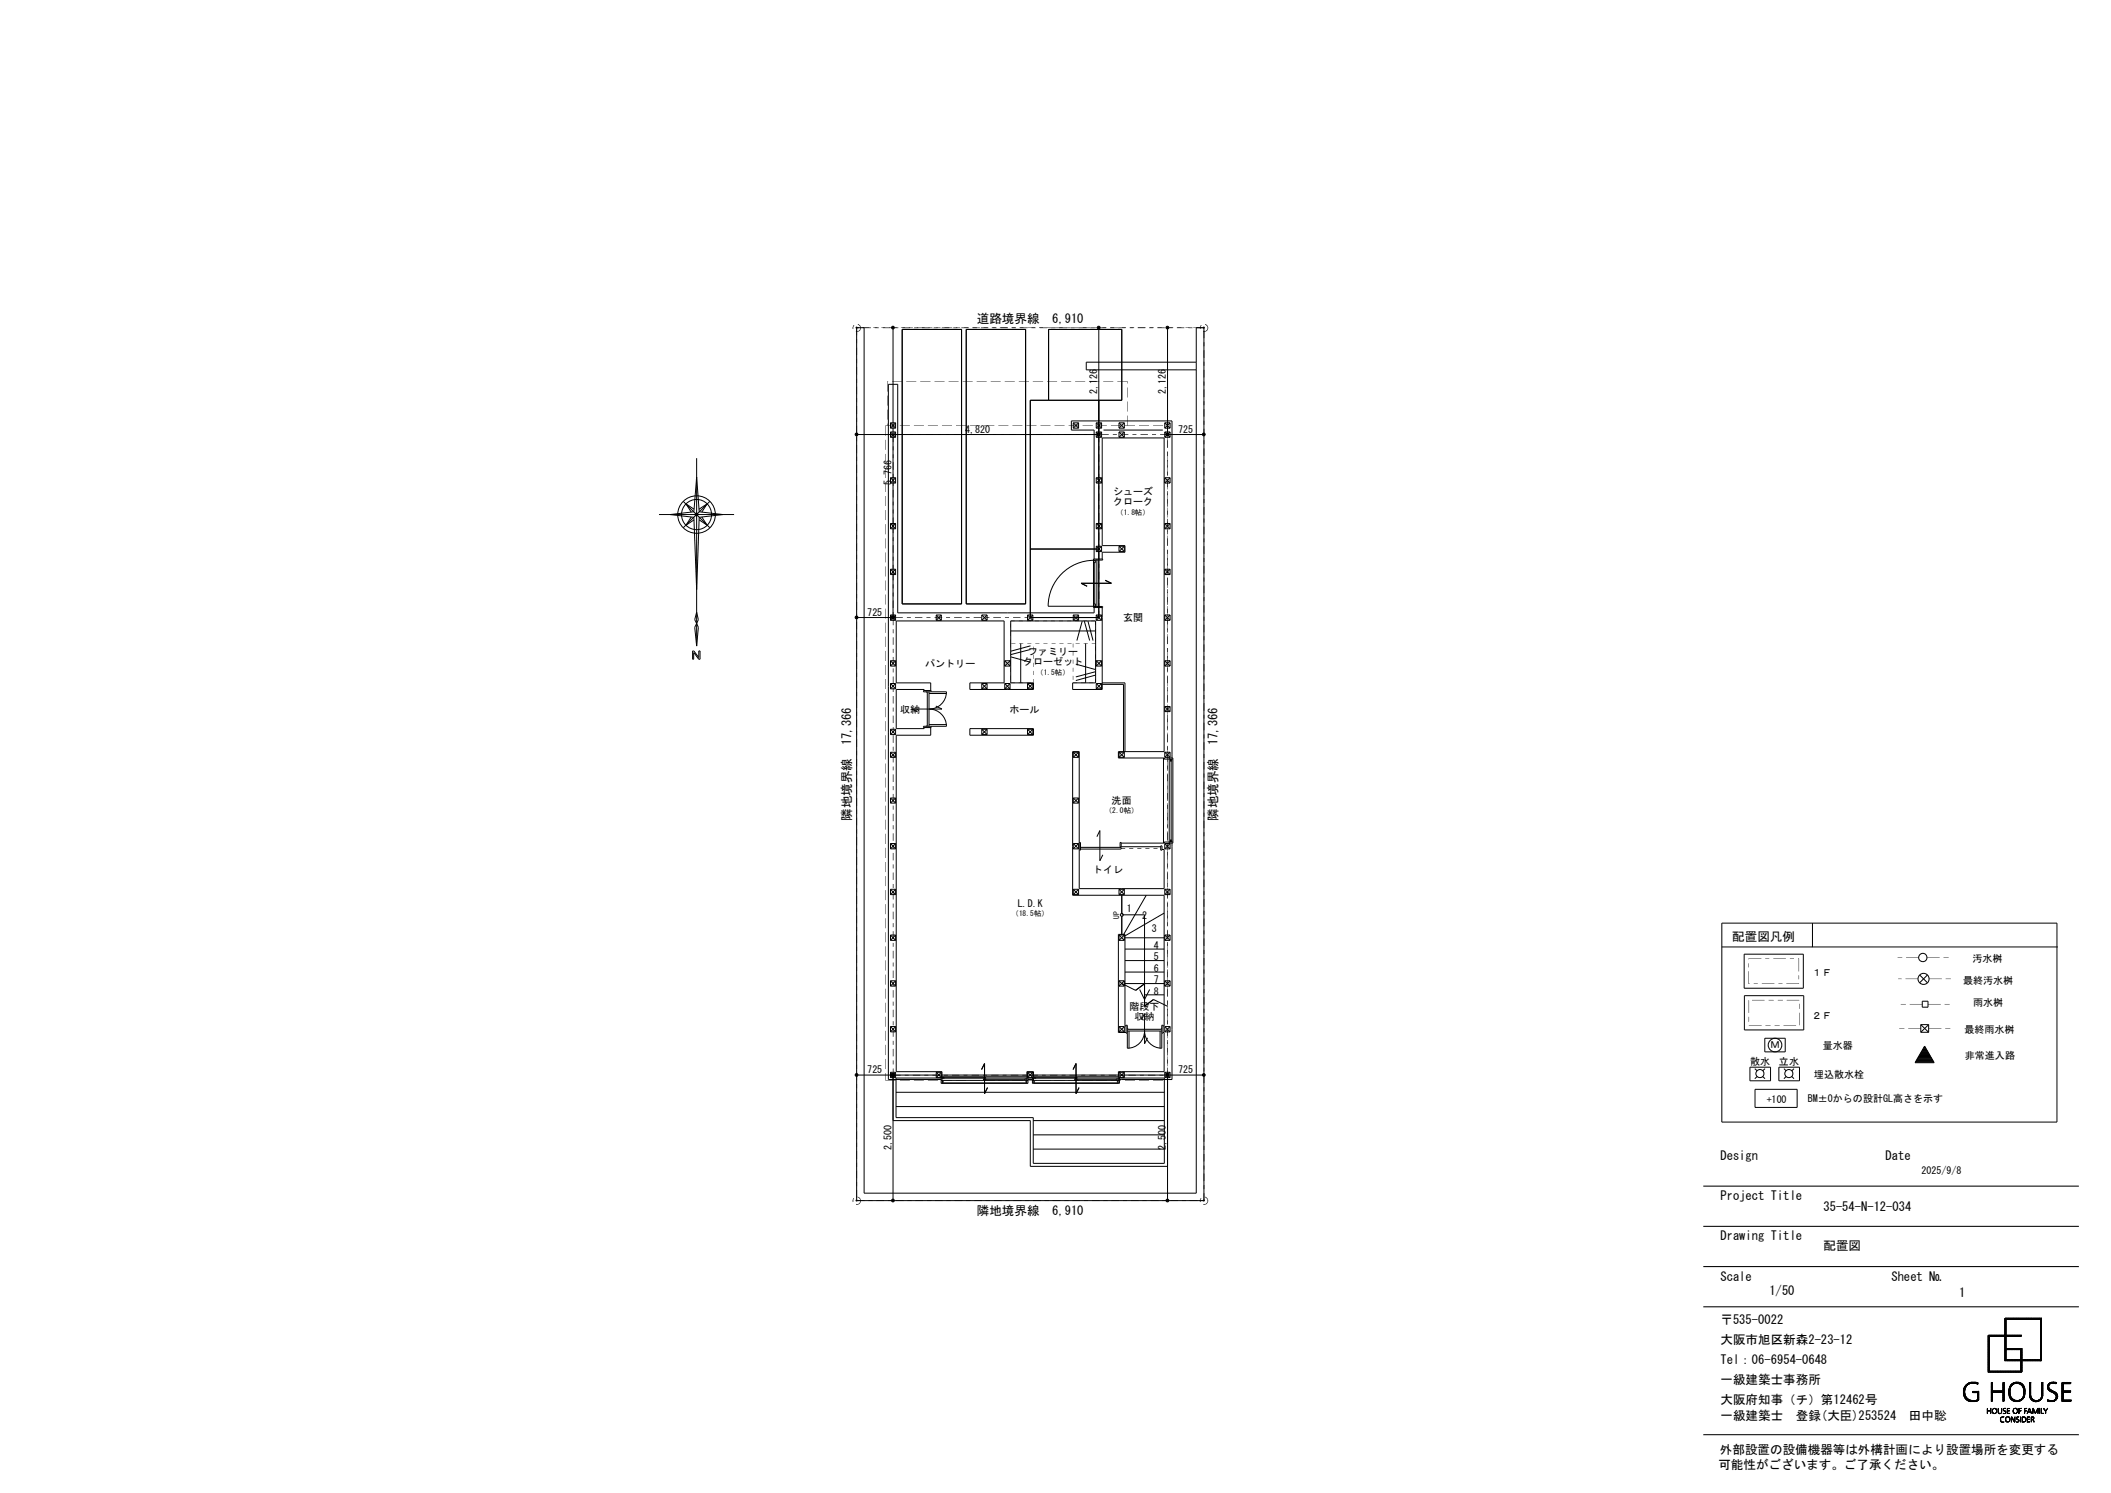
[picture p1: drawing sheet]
<svg xmlns="http://www.w3.org/2000/svg" width="420mm" height="297mm" viewBox="0 0 420 297" stroke-linecap="round" stroke-linejoin="round" font-family="sans-serif">
<defs><g id="words">
<g font-size="2.5">
<text x="194.4" y="64.3">道路境界線</text>
<text x="209.3" y="64.3">6,910</text>
<text x="169.4" y="148.3" transform="rotate(-90 169.4 148.3)">17,366</text>
<text x="242.2" y="148.3" transform="rotate(-90 242.2 148.3)">17,366</text>
<text x="169.4" y="163.3" transform="rotate(-90 169.4 163.3)">隣地境界線</text>
<text x="242.2" y="163.3" transform="rotate(-90 242.2 163.3)">隣地境界線</text>
<text x="344.6" y="187.2">配置図凡例</text>
<text x="342.3" y="230.8">Design</text>
<text x="375.1" y="230.8">Date</text>
<text x="342.3" y="238.8">Project Title</text>
<text x="194.4" y="241.6">隣地境界線</text>
<text x="209.3" y="241.6">6,910</text>
<text x="362.8" y="241">35-54-N-12-034</text>
<text x="342.3" y="246.8">Drawing Title</text>
<text x="362.8" y="248.7">配置図</text>
<text x="342.3" y="254.8">Scale</text>
<text x="352" y="257.7">1/50</text>
<text x="376.3" y="254.8">Sheet №</text>
<text x="342.3" y="263.4">〒535-0022</text>
<text x="389.8" y="258">1</text>
<text x="342.3" y="267.4">大阪市旭区新森2-23-12</text>
<text x="342.3" y="271.4">Tel：06-6954-0648</text>
<text x="342.3" y="275.4">一級建築士事務所</text>
<text x="342.3" y="279.4">大阪府知事（チ）第12462号</text>
<text x="342.3" y="282.6">一級建築士　登録(大臣)253524　田中聡</text>
<text x="341.9" y="292.3">可能性がございます。ご了承ください。</text>
<text x="342.2" y="289.2">外部設置の設備機器等は外構計画により設置場所を変更する</text>
</g>
<g font-size="2">
<text x="218.3" y="78.3" transform="rotate(-90 218.3 78.3)">2,126</text>
<text x="231.9" y="78.3" transform="rotate(-90 231.9 78.3)">2,126</text>
<text x="192" y="86.1">4,820</text>
<text x="234.4" y="86.1">725</text>
<text x="177.3" y="96.5" transform="rotate(-90 177.3 96.5)">5,766</text>
<text x="221.4" y="98.6">シューズ</text>
<text x="221.4" y="100.5">クローク</text>
<text x="172.6" y="122.6">725</text>
<text x="223.4" y="123.6">玄関</text>
<text x="204.5" y="130.4">ファミリー</text>
<text x="184.1" y="132.7">パントリー</text>
<text x="203.5" y="132.4">クローゼット</text>
<text x="179.1" y="141.8">収納</text>
<text x="200.8" y="141.8">ホール</text>
<text x="221.1" y="160">洗面</text>
<text x="217.4" y="173.6">トイレ</text>
<text x="202.5" y="180.4">L.D.K</text>
<text x="224.2" y="181.4">1</text>
<text x="227.2" y="182.8">2</text>
<text x="229.2" y="185.5">3</text>
<text x="229.5" y="188.8">4</text>
<text x="229.5" y="191">5</text>
<text x="390.4" y="191.5">汚水桝</text>
<text x="229.5" y="193.3">6</text>
<text x="229.5" y="195.6">7</text>
<text x="229.5" y="197.9">8</text>
<text x="360.5" y="194.2">１Ｆ</text>
<text x="390.6" y="195.7">最終汚水桝</text>
<text x="224.7" y="200.9">階段下</text>
<text x="225.7" y="202.9">収納</text>
<text x="360.5" y="202.7">２Ｆ</text>
<text x="392.6" y="200.2">雨水桝</text>
<text x="352.2" y="208.6">Ｍ</text>
<text x="362.6" y="208.7">量水器</text>
<text x="390.8" y="205.6">最終雨水桝</text>
<text x="172.6" y="213.5">725</text>
<text x="234.4" y="213.5">725</text>
<text x="348.2" y="211.9">散水</text>
<text x="353.9" y="212">立水</text>
<text x="360.9" y="214.5">埋込散水栓</text>
<text x="390.9" y="210.7">非常進入路</text>
<text x="351.5" y="219.4">+100</text>
<text x="359.7" y="219.2">BM±0からの設計GL高さを示す</text>
<text x="177.3" y="228.9" transform="rotate(-90 177.3 228.9)">2,500</text>
<text x="231.9" y="228.9" transform="rotate(-90 231.9 228.9)">2,500</text>
<text x="382.3" y="233.6">2025/9/8</text>
</g>
<g font-size="1.5">
<text x="222.1" y="102.4">（1.8帖）</text>
<text x="206.2" y="134.2">（1.5帖）</text>
<text x="219.8" y="161.8">（2.0帖）</text>
<text x="201.2" y="182.2">（18.5帖）</text>
<text x="222.6" y="182.8" transform="rotate(-90 222.6 182.8)">UP</text>
</g>
</g></defs>
<path d="M338.9 236h74.7M338.9 244h74.7M338.9 252h74.7M338.9 260h74.7M338.9 285.4h74.7" fill="none" stroke="#000" stroke-width=".21"/>
<g fill="none" stroke="#000" stroke-width=".2">
<path d="M170.4 65.2h1.5v172.2h66.1v-172.2h1.5v173.6h-69.1zM177.7 65.2v57.7h-7.3M179.5 65.5h11.8v54.6h-11.8zM192.2 65.5h11.8v54.6h-11.8zM218.6 65.2v57.7h-13.6v-43.3h18.2v-14.1h-14.6v14.1M232.3 65.2v21.2h7.2M238 72.1h-21.9v1.5h21.9M135.9 99.7l5.3 5.3M138.6 91.1v37.4M138.6 94.9l.5 6.9 4.7 .6-4.7 .5-.5 14.4-.6-14.4-4.7-.5 4.7-.6zM141.2 99.7l-5.3 5.3M170.4 86.4h48.2"/>
<path d="M177.2 85.2h1M177.2 84.1h1M177.2 84.1v1.1M177.2 85.9v1.1M177.2 95v1.1M177.2 84.1l1 1.1M177.2 87h1M177.2 85.9h1M177.2 96.1h1M177.2 95h1M177.2 95l1 1.1M177.2 85.9l1 1.1"/>
<path d="M178.2 84.1v1.1M178.2 85.9v1.1M178.2 95v1.1M178.2 84.1l-1 1.1M178.2 95l-1 1.1M178.2 85.9l-1 1.1M213.5 84.1l1.1 1.1M213.5 84.1v1.1M213.5 85.2h1.1M213.5 84.1h1.1M214.6 84.1v1.1M214.6 84.1l-1.1 1.1"/>
<path d="M218.1 95l1.1 1.1M218.1 84.1l1.1 1.1M218.1 85.9l1.1 1.1M218.1 85.2h1.1M218.1 84.1h1.1M218.1 84.1v1.1M218.1 85.9v1.1M218.1 95v1.1M218.1 87h1.1M218.1 85.9h1.1M218.1 96.1h1.1M218.1 95h1.1"/>
<path d="M219.2 84.1v1.1M219.2 85.9v1.1M219.2 95v1.1M219.2 84.1l-1.1 1.1M219.2 85.9l-1.1 1.1M219.2 95l-1.1 1.1M219.5 85.6h11.9M222.6 85.9l1.1 1.1M222.6 84.1l1.1 1.1M222.6 85.2h1.1M222.6 84.1h1.1M222.6 84.1v1.1"/>
<path d="M222.6 85.9v1.1M222.6 87h1.1M222.6 85.9h1.1M223.7 84.1v1.1M223.7 85.9v1.1M223.7 84.1l-1.1 1.1M223.7 85.9l-1.1 1.1M231.7 95l1.1 1.1M231.7 85.2h1.1M231.7 84.1h1.1M231.7 84.1v1.1M231.7 85.9v1.1"/>
<path d="M231.7 95v1.1M231.7 84.1l1.1 1.1M231.7 87h1.1M231.7 85.9h1.1M231.7 85.9l1.1 1.1M231.7 96.1h1.1M231.7 95h1.1M232.8 84.1v1.1M232.8 85.9v1.1M232.8 95v1.1M232.8 84.1l-1.1 1.1M232.8 85.9l-1.1 1.1"/>
<path d="M232.8 95l-1.1 1.1M131.1 102.4h14.9M137.5 102.8l-1 1.7 1.6-1.1M138.1 101.3l-1.6-1.1 1 1.7M139.1 101.3l1.6-1.1-1.1 1.7M139.6 102.8l1.1 1.7-1.6-1.1M177.2 104.1v1.1M177.2 113.2v1.1M177.2 105.2h1M177.2 104.1h1M177.2 114.3h1M177.2 113.2h1"/>
<path d="M177.2 113.2l1 1.1M177.2 104.1l1 1.1M178.2 104.1v1.1M178.2 113.2v1.1M178.2 113.2l-1 1.1M178.2 104.1l-1 1.1M205 109.2h13.6M217.6 111.4h1.8v-.2h-1.8v9.7h1.8v-.3h-1.8M217.6 111.5h.3v.4h-.3zM217.7 111.5a9.2 9.2 0 0 0-9.2 9.1h9.4v-.5h-.3v.5M217.7 111.2v-25.6h-4.6v-1.9h20.1v67.1M217.8 111.9v8.2"/>
<path d="M218.1 104.1l1.1 1.1M218.1 104.1v1.1M218.1 108.7v1M218.1 105.2h1.1M218.1 104.1h1.1M218.1 109.7h1.1M218.1 108.7h1.1M218.1 108.7l1.1 1M218.2 111.2v9.7M219.2 104.1v1.1M219.2 108.7v1M219.2 108.7l-1.1 1"/>
<path d="M219.2 104.1l-1.1 1.1M219.3 111.2v-1.3h4.5v-1.4h-4.5v-21.4h12.3v62.4h-9.1v1.3h9.1v.2h1.7M219.9 115.4l1.2 .6h-6l1.2 .6M222.6 108.7l1.1 1M222.6 108.7v1M222.6 109.7h1.1M222.6 108.7h1.1M223.7 108.7v1M223.7 108.7l-1.1 1M231.7 113.2l1.1 1.1M231.7 104.1l1.1 1.1M231.7 104.1v1.1"/>
<path d="M231.7 113.2v1.1M231.7 105.2h1.1M231.7 104.1h1.1M231.7 114.3h1.1M231.7 113.2h1.1M232.8 104.1v1.1M232.8 113.2v1.1M232.8 104.1l-1.1 1.1M232.8 113.2l-1.1 1.1M137.8 129.5h.2l1 1.3v-1.3h.3v1.6h-.3l-1-1.3v1.3h-.2zM138.6 124l.3 .8-.3 3.7M138.6 121.8l.3 1.5-.3 .7-.4-.7z"/>
<path d="M138.6 124l-.4 .8 .4 3.7M177.2 122.3v1.1M177.2 131.4v1.1M177.2 136v1M177.2 123.4h1M177.2 122.3h1M177.2 122.3l1 1.1M177.2 132.5h1M177.2 131.4h1M177.2 137h1M177.2 136h1M177.2 131.4l1 1.1"/>
<path d="M177.2 136l1 1M178.2 122.3v1.1M178.2 131.4v1.1M178.2 136v1M178.2 122.3l-1 1.1M178.2 131.4l-1 1.1M178.2 136l-1 1M183.9 137.4v-.2h-5.6v7.7h5.6v-.2M184.3 137.6l.2 .1M184.5 137.6v6.9M184.8 138h3.5M184.8 137.6v6.9"/>
<path d="M185.3 137.6v-.2h-1.6v.2h4.6a3.4 3.4 0 0 1-3.4 3.5 3.4 3.4 0 0 1 3.4 3.4h-4.6v.2h1.6v-.2M186.3 123.4h1M186.3 122.3h1M186.3 122.3v1.1M186.3 122.3l1 1.1M187.3 122.3v1.1M187.3 122.3l-1 1.1M195.3 123.4h1.1M195.3 122.3h1.1M195.3 122.3v1.1M195.3 136v1M195.3 122.3l1.1 1.1"/>
<path d="M195.3 137h1.1M195.3 136h1.1M195.3 136l1.1 1M196.4 136l-1.1 1M196.4 122.3v1.1M196.4 136v1M196.4 122.3l-1.1 1.1M199.9 132.5h1.1M199.9 131.4h1.1M199.9 137h1.1M199.9 136h1.1M199.9 131.4v1.1"/>
<path d="M199.9 136v1M199.9 136l1.1 1M199.9 131.4l1.1 1.1M201 136l-1.1 1M201 131.4v1.1M201 136v1M201 131.4l-1.1 1.1M201.1 125.5h16.9M201.1 130.7l3.9 1M203.1 128v7.8M204.4 123.4h1.1M204.4 122.3h1.1"/>
<path d="M204.4 122.3v1.1M204.4 136v1M204.4 122.3l1.1 1.1M204.4 137h1.1M204.4 136h1.1M204.4 136l1.1 1M205 128.5l-3.9 1M205 129.2l-3.9 1M205.5 122.3l-1.1 1.1M205.5 136l-1.1 1M205.5 122.3v1.1M205.5 136v1"/>
<path d="M213.5 122.3v1.1M213.5 123.4h1.1M213.5 122.3h1.1M213.5 122.3l1.1 1.1M214 132.1l3.9 1.1M214.6 122.3v1.1M214.6 122.3l-1.1 1.1M215.3 123.6l-1.1 3.8M215.7 123.6l1.1 3.8M216 128v7.8M216.5 123.6l1 3.8M217.7 120.9v1h-39.1v-45.4h-1.9v138.3h10.5"/>
<path d="M217.9 134.3l-3.9 1.1M217.9 133.6l-3.9 1.1M218.1 122.3v1.1M218.1 131.4v1.1M218.1 136v1M218.1 123.4h1.1M218.1 122.3h1.1M218.1 122.3l1.1 1.1M218.1 132.5h1.1M218.1 131.4h1.1M218.1 131.4l1.1 1.1M218.1 137h1.1"/>
<path d="M218.1 136h1.1M218.1 136l1.1 1M219.2 122.3v1.1M219.2 131.4v1.1M219.2 136v1M219.2 122.3l-1.1 1.1M219.2 136l-1.1 1M219.2 131.4l-1.1 1.1M219.3 120.9v16.3h-5.9v-1.4h4.6v-12.3h-16.9v12.3h4.5v1.4h-12.6v-1.4h6.8v-12.3h-21.5v12.3h6.9v1.6M219.3 135.8h4.5v13.7M219.3 136.1h4.2v13.4M231.7 122.3v1.1"/>
<path d="M231.7 131.4v1.1M231.7 123.4h1.1M231.7 122.3h1.1M231.7 122.3l1.1 1.1M231.7 132.5h1.1M231.7 131.4h1.1M231.7 131.4l1.1 1.1M232.8 122.3v1.1M232.8 131.4v1.1M232.8 122.3l-1.1 1.1M232.8 131.4l-1.1 1.1M177.2 145.1v1"/>
<path d="M177.2 149.6v1.1M177.2 158.7v1.1M177.2 150.7h1M177.2 149.6h1M177.2 146.1h1M177.2 145.1h1M177.2 145.1l1 1M177.2 159.8h1M177.2 158.7h1M177.2 158.7l1 1.1M177.2 149.6l1 1.1M178.2 145.1v1"/>
<path d="M178.2 149.6v1.1M178.2 158.7v1.1M178.2 149.6l-1 1.1M178.2 158.7l-1 1.1M178.2 145.1l-1 1M184.5 144.4l-.2 .1M184.8 144.1h3.5M185.2 144.7v1.6h-6.9v66.9h9.1v1.9h.3v.2h-.3v.2M186.2 140.5l1.2 .6h-6l1.2 .5M193 144.9h12.6v1.4h-12.6zM195.3 145.1v1M195.3 146.1h1.1"/>
<path d="M195.3 145.1h1.1M195.3 145.1l1.1 1M196.4 145.1l-1.1 1M196.4 145.1v1M204.4 145.1v1M204.4 146.1h1.1M204.4 145.1h1.1M204.4 145.1l1.1 1M205.5 145.1v1M205.5 145.1l-1.1 1M213.5 149.6v1.1M213.5 158.7v1.1"/>
<path d="M213.5 150.7h1.1M213.5 149.6h1.1M213.5 149.6l1.1 1.1M213.5 159.8h1.1M213.5 158.7h1.1M213.5 158.7l1.1 1.1M214.6 149.6v1.1M214.6 158.7v1.1M214.6 149.6l-1.1 1.1M214.6 158.7l-1.1 1.1M222.6 149.6v1.1M222.6 150.7h1.1"/>
<path d="M222.6 149.6h1.1M222.6 149.6l1.1 1.1M223.7 149.6v1.1M223.7 149.6l-1.1 1.1M231.5 150.8v16.9M231.7 140.5v1.1M231.7 149.6v1.1M231.7 141.6h1.1M231.7 140.5h1.1M231.7 140.5l1.1 1.1M231.7 150.7h1.1M231.7 149.6h1.1"/>
<path d="M231.7 149.6l1.1 1.1M232.6 150.8h.7v16.9h-.7zM232.8 140.5v1.1M232.8 149.6v1.1M232.8 140.5l-1.1 1.1M232.8 149.6l-1.1 1.1M232.9 151v.5h.2v-.5M233 151.5v15.5M177.2 167.8v1.1M177.2 176.9v1.1M177.2 168.9h1M177.2 167.8h1"/>
<path d="M177.2 178h1M177.2 176.9h1M177.2 176.9l1 1.1M177.2 167.8l1 1.1M178.2 167.8v1.1M178.2 176.9v1.1M178.2 176.9l-1 1.1M178.2 167.8l-1 1.1M213.5 167.8v1.1M213.5 176.9v1.1M213.5 168.9h1.1M213.5 167.8h1.1"/>
<path d="M213.5 167.8l1.1 1.1M213.5 178h1.1M213.5 176.9h1.1M213.5 176.9l1.1 1.1M214.6 167.8v1.1M214.6 176.9v1.1M214.6 167.8l-1.1 1.1M214.6 176.9l-1.1 1.1M214.7 167.6h.3v1.5h-.3M215 168.6h8.1v.3h-8.1M218.2 166.5l.6-1.3v6l.6-1.1M222.6 176.9v1.1"/>
<path d="M222.6 176.9l1.1 1.1M222.6 178h1.1M222.6 176.9h1.1M223.2 178.1v3.6M223.7 176.9v1.1M223.7 176.9l-1.1 1.1M228 178.1l-4.4 7.8M230.9 168.3h.3v.8h-.3zM230.9 168.4l-8.1 .1v-.9h.3v.9M231.2 169h.4v7.8h-16.9v-27.3h-1.3v28.6h18.2v26h-.2M231.7 167.8v1.1M231.7 176.9v1.1"/>
<path d="M231.7 168.9h1.1M231.7 167.8h1.1M231.7 178h1.1M231.7 176.9h1.1M231.7 176.9l1.1 1.1M231.7 167.8l1.1 1.1M232.8 167.8v1.1M232.8 176.9v1.1M232.8 167.8l-1.1 1.1M232.8 176.9l-1.1 1.1M232.9 167.5v-.5h.2v.5M233.2 167.7v47.1h-10.5"/>
<path d="M233.3 167.5h-1.7v.2h-8.5M177.2 186v1.1M177.2 195.1v1.1M177.2 187.1h1M177.2 186h1M177.2 186l1 1.1M177.2 196.2h1M177.2 195.1h1M177.2 195.1l1 1.1M178.2 186v1.1M178.2 195.1v1.1M178.2 186l-1 1.1"/>
<path d="M178.2 195.1l-1 1.1M222.6 186v1.1M222.6 195.1v1.1M222.6 187.1h1.1M222.6 186h1.1M222.6 196.2h1.1M222.6 195.1h1.1M222.6 195.1l1.1 1.1M222.6 186l1.1 1.1M223.2 195.7l2.7 1.3 1.8-1.3M223.2 182h4.5v18.2l1.8-1.4 2.8 1.4M223.2 182.3v3.6"/>
<path d="M223.7 186v1.1M223.7 195.1v1.1M223.7 186l-1.1 1.1M223.7 195.1l-1.1 1.1M223.8 186.6h7.8M223.8 188.8h7.8M223.8 191.1h7.8M223.8 193.4h7.8M223.8 195.7h7.8M226.7 196.8l1 2 1-2M227.7 197.9h3.9M231.6 181.7l-7.8 4.5"/>
<path d="M231.7 186v1.1M231.7 195.1v1.1M231.7 186l1.1 1.1M231.7 187.1h1.1M231.7 186h1.1M231.7 196.2h1.1M231.7 195.1h1.1M231.7 195.1l1.1 1.1M232.8 186v1.1M232.8 195.1v1.1M232.8 186l-1.1 1.1M232.8 195.1l-1.1 1.1"/>
<path d="M342.6 183.6h66.6v39.6h-66.6zM342.6 188.4h66.8M347 189.8h11.8v6.8h-11.8zM347 198.1h11.9v6.8h-11.9zM360.6 183.6v4.8M381.9 194l1.6 1.5M382.4 199.2h1.2v1.2h-1.2zM383.5 194l-1.6 1.5M170.4 213.9h69.1M177.2 204.2v1.1M177.2 213.3v1.1M177.2 205.3h1"/>
<path d="M177.2 204.2h1M177.2 204.2l1 1.1M177.2 214.4h1M177.2 213.3h1M177.2 213.3l1 1.1M177.7 213.9v24.9M178.2 204.2v1.1M178.2 213.3v1.1M178.2 204.2l-1 1.1M178.2 213.3l-1 1.1M178.3 214.5h53.3v16.9h-26v-9.1h-27.3zM178.3 217.3h53.3"/>
<path d="M186.3 213.3v1.1M186.3 213.3l1 1.1h-1M186.3 213.3h1M187.2 214.9h17.3M187.3 213.3l-.1 2.2h17.3v-1.1M187.3 214.2h17.1M187.3 213.3l-1 1.1M187.4 215.4h16.9M187.4 214.3h.5v.2h-.5M187.9 214.4h7.8M195.3 212.8l.6-1.2v6l.6-1.2M195.7 214.3h.4v.2h-.4z"/>
<path d="M195.7 214.6h.4v.2h-.4zM196.1 214.7h7.8M204.3 215.5v-.2h-.2v-.2h.2v-1.9h1.3v1.9h.2v.2h-.2v.2M204.3 214.6h-.4v.2h.4M204.4 213.3v1.1M204.4 214.4h1.1M204.4 213.3h1.1M204.4 213.3l1.1 1.1M204.5 214.8h.9M205.4 214.4v1.1h17.3v-1.1M205.4 214.9h17.3M205.5 214.2h17.1"/>
<path d="M205.5 213.3v1.1M205.5 213.3l-1.1 1.1M205.6 215.4h16.9M205.6 214.3h.5v.2h-.5M206.1 214.4h7.7M213.5 212.8l.6-1.2v6l.6-1.2M213.8 214.3h.5v.2h-.5zM213.8 214.6h.5v.2h-.5zM214.3 214.7h7.8M222.5 214.6h-.4v.2h.4M222.6 204.2v1.1M222.6 213.3v1.1"/>
<path d="M222.6 205.3h1.1M222.6 204.2h1.1M222.6 214.4h1.1M222.6 213.3h1.1M222.6 213.3l1.1 1.1M222.6 204.2l1.1 1.1M223.7 204.2v1.1M223.7 213.3v1.1M223.7 213.3l-1.1 1.1M223.7 204.2l-1.1 1.1M224 204.1h-.2v-18.2h-1.3v19.5h1.5M224.3 204.6v-.6h-.3v1.5h.3"/>
<path d="M224.3 204.8h6.8M224.3 205.1h6.8M224.4 204.8v-.2h-.2l.1 3.9a3.4 3.4 0 0 0 3.4-3.4 3.4 3.4 0 0 0 3.4 3.4l.1-3.9h-.1v.2M224.6 205.1v3.4M227.1 202.9l.6-1.3v6l.6-1.1M230.8 205.1v3.4M231.1 204.6v-.6h.3v1.5h-.3M231.4 205.4h.2v7.8h-9.1v1.9h-.2v.2h.2v.2M231.7 204.2v1.1M231.7 213.3v1.1M231.7 205.3h1.1M231.7 204.2h1.1"/>
<path d="M231.7 214.4h1.1M231.7 213.3h1.1M231.7 213.3l1.1 1.1M231.7 204.2l1.1 1.1M232.3 213.9v24.9M232.8 204.2v1.1M232.8 213.3v1.1M232.8 204.2l-1.1 1.1M232.8 213.3l-1.1 1.1M348.1 212.3h4.2v2.7h-4.2zM349.1 212.6l.5 .4M349.2 216.7h8.3v3.6h-8.3z"/>
<path d="M349.6 214.2l-.5 .4M350.7 214.2l.5 .4M351.1 206.5h4.1v2.8h-4.1zM351.2 212.6l-.5 .4M353.9 212.3h4.1v2.7h-4.1zM354.9 212.6l.4 .4M355.3 214.2l-.4 .4M356.5 214.2l.4 .4M356.9 212.6l-.4 .4M381.1 211.3h3.7M381.1 211.2h3.6M381.2 211.1h3.4"/>
<path d="M381.3 210.9h3.3M381.3 210.9h3.2M381.4 210.7h3M381.5 210.7h2.9M381.5 210.5h2.8M381.6 210.4h2.7M381.6 210.3h2.6M381.7 210.2h2.4M381.8 210.1h2.2M381.8 210h2.2M381.9 209.9h2M382 209.8h1.9"/>
<path d="M382 209.6h1.8M382.1 209.5h1.7M382.1 209.4h1.6M382.1 203.8h1.6M382.1 205.4h1.6M382.1 203.8v1.6M382.1 203.8l1.6 1.6M382.2 209.3h1.4M382.3 209.2h1.2M382.4 209.1h1.1M382.4 209h1M382.5 208.9h.9"/>
<path d="M382.5 208.8h.8M382.6 208.7h.6M382.7 208.5h.5M382.7 208.4h.4M382.8 208.3h.2M382.9 208.2h.1M382.9 208.1l1.9 3.3h-3.8zM383.7 203.8v1.6M383.7 203.8l-1.6 1.6M177.7 222.9h27.3v9.1h27.3M178.3 220.1h53.3M205.6 222.9h26"/>
<path d="M205.6 228.6h26M205.6 225.8h26M390.6 277.2l.5 .5M390.6 277.2l.4 .4M390.6 277.1l.4 .4M390.6 277l.4 .5M390.6 277l.3 .3M390.6 276.9l.3 .4M390.6 276.8l.3 .4M390.6 276.8l.3 .2M390.6 276.6l.3 .3M390.6 276.5l.3 .3"/>
<path d="M390.7 277.5l1.3 1.3M390.7 277.5l1.3 1.3-.5-.5M390.7 276.4l.2 .3M390.7 276.3l.2 .3M390.7 276.4l.2 .2M390.7 276.3l.2 .2M390.7 276.2l.3 .2M390.7 277.7l1.1 1.1M390.7 276.1l.3 .3M390.8 277.8l.9 .9M390.8 277.8l.9 1M390.8 278l.7 .7"/>
<path d="M390.8 275.9l.2 .4-.3-.3M390.8 275.8l.3 .3M390.9 275.8l.2 .3M390.9 278.1l.5 .5M390.9 276.9l-.3-.3 .3 .4M390.9 275.7l.3 .3M390.9 275.7l.3 .2M391 275.6l.2 .2M391 275.6l.2 .3-.3-.2M391 275.6l.2 .2-.2-.2M391.1 275.5l.2 .3-.3-.2M391.1 277.8l-.4-.5 .4 .5"/>
<path d="M391.1 275.5l.2 .2-.2-.2M391.2 275.4l.2 .3M391.2 276l-.3-.2 .2 .3M391.2 275.4l.2 .2M391.2 278l-.5-.6 .5 .6M391.2 275.4l.3 .2M391.3 275.3l.2 .2M391.4 275.3l.2 .2M391.4 275.3l.1 .2M391.5 275.2l.2 .2-.2-.2M391.5 275.2l.3 .2M391.6 275.1l.2 .2-.2-.1"/>
<path d="M391.6 278.3l.5 .5M391.6 275.1l.2 .2M391.6 278.4l.5 .4-.4-.4M391.8 278.8l-1.1-1.1 1.1 1.1M391.8 278.4l.4 .4M391.8 275l.2 .3M391.8 278.5l.5 .3M391.9 278.8l-1.2-1.2 1.2 1.2M391.9 278.5l.4 .3M391.9 275l.2 .3M392 275.3l-.2-.3 .1 .3M392 278.5l.3 .3"/>
<path d="M392 275l.2 .2M392 278.6l.4 .2M392 275l.3 .2M392.1 278.6l.3 .2M392.1 275.2l-.2-.2 .3 .2M392.1 275l.3 .2M392.2 278.6l.4 .2M392.2 275l.3 .2-.2-.2M392.3 278.6l.3 .2M392.3 275l.3 .2M392.4 275l.3 .2-.3-.2M392.4 278.6l.3 .2"/>
<path d="M392.5 276.8l.3 .3M392.5 278.6l.3 .2M392.5 277v.1M392.5 276.9v.1M392.5 276.9l.1 .2M392.5 276.8l.2 .3M392.6 276.8l.3 .3M392.6 278.6l.3 .2M392.6 276.8l.4 .3-.3-.3M392.6 275l.3 .2M392.7 275l.4 .2M392.7 275l.3 .2"/>
<path d="M392.8 276.8l.3 .3-.2-.3M392.8 275.2l-.3-.2 .4 .2M392.9 275l.3 .3M392.9 276.8l.3 .3M392.9 278.6l.2 .2M392.9 275l.4 .3M392.9 278.8l-.2-.2 .3 .2M393 276.8l.4 .3M393 275l.4 .4M393 278.6l.2 .2M393 276.8l.3 .3M393.1 275l.4 .4-.4-.4"/>
<path d="M393.1 278.6l.2 .2M393.1 276.8l.3 .3M393.1 276.8l.6 .5M393.2 275l.3 .3M393.2 278.5l.2 .2M393.2 276.8l.5 .4M393.2 275l.3 .3-.2-.3M393.2 278.5l.3 .2M393.3 278.8l-.2-.2 .3 .2M393.3 278.5l.2 .2M393.3 276.8l.4 .4M393.3 276.8l.4 .2"/>
<path d="M393.4 275l.1 .2M393.4 278.1l.3 .4M393.4 278.1l.3 .3M393.4 278l.3 .3M393.4 277.8l.3 .5M393.4 277.5l.3 .4M393.4 277.5l.3 .2M393.4 277.3l.3 .4M393.4 277.2l.3 .3M393.4 277.1l.3 .3M393.4 278.4l.2 .2M393.4 278.3l.3 .3"/>
<path d="M393.4 278.2l.3 .4M393.4 278.2l.3 .2M393.4 277.6l.3 .3M393.4 277.5l.3 .3M393.4 277.3l.3 .3M393.4 276.8l.3 .2M393.5 275.1h.1M393.5 276.8l.2 .1M393.6 276.8l.1 .1M393.6 276.8h.1M393.7 276.8h.1M393.7 278l-.3-.3 .3 .3"/>
<path d="M395.5 273h.1M395.5 272.3l.3 .3M395.5 272.2l.3 .3M395.5 272.1l.3 .3M395.5 271.9l.3 .3M395.5 271.8l.3 .3M395.5 271.7l.3 .3M395.5 271.7l.3 .2M395.5 271.6l.3 .3-.3-.2M395.5 271.6l.3 .2M395.5 271.5l.3 .3M395.5 271.4l.3 .3-.3-.2"/>
<path d="M395.5 271.4l.3 .2M395.5 271.2l.3 .4-.3-.3M395.5 271.1l.3 .3-.3-.2M395.5 271l.3 .4M395.5 270.9l.3 .3M395.5 270.8l.3 .3-.3-.2M395.5 270.8l.3 .3M395.5 270.7l.3 .3M395.5 270.6l.3 .3-.3-.2M395.5 270.5l.3 .3M395.5 270.4l.3 .3M395.5 268.4l.3 .1"/>
<path d="M395.5 268.5l.3 .3M395.5 268.6l.3 .4M395.5 269l.3 .4M395.5 269.2l.3 .3M395.5 269.5l.3 .2M395.5 269.5l.3 .4-.3-.3M395.5 269.7l.3 .2M395.5 269.7l.3 .3M395.5 269.8l.3 .3M395.5 270.1l.3 .3M395.5 270.1l.3 .2M395.5 269.9l.3 .4-.3-.3"/>
<path d="M395.5 272.5l.5 .5M395.5 272.5l.4 .5M395.5 272.6l.4 .4M395.5 272.9l.2 .1-.2-.2 .3 .2-.3-.3 .3 .2M395.5 265.9l.3 .3M395.5 266.2l.3 .4M395.5 266.4l.3 .3M395.5 266.7l.3 .1M395.5 266.7l.3 .3M395.5 266.1l.3 .3M395.5 266.8l.3 .4-.3-.2M395.5 266.9l.3 .4"/>
<path d="M395.5 266.4l.3 .2M395.5 267.3l.3 .2M395.5 267.4l.3 .2M395.5 267.3l.3 .3-.3-.2M395.5 267.2l.3 .3M395.5 267.7l.3 .2M395.5 267.1l.3 .3M395.5 267.6l.3 .2M395.5 266.5l.3 .3M395.5 265.9l.3 .2M395.5 265.6l.3 .3M395.5 267.6l.3 .3"/>
<path d="M395.5 267.7l.3 .3-.3-.2M395.5 267.9l.3 .2M395.5 267.9l.3 .4M395.5 267.4l.3 .3M395.5 267.5l.3 .3M395.5 267.8l.3 .3M395.5 268.7l.3 .2M395.5 268.1l.3 .2M395.5 268.9l.3 .2M395.5 269l.3 .2M395.5 268.5l.3 .2M395.5 269.3l.3 .2"/>
<path d="M395.5 269.3l.3 .3M395.5 271l.3 .2M395.5 271.9l.3 .2M395.5 272.2l.3 .2M395.5 272.6l.5 .4M395.5 268.2l.3 .3M395.6 265.6l.3 .3M395.6 265.9l.2 .1-.3-.3 .3 .4M395.8 272.2l-.3-.3 .3 .4M395.8 270.5l-.3-.3 .3 .4M395.8 268.6l-.3-.2 .3 .3M395.8 269.1l-.3-.3 .3 .4"/>
<path d="M395.8 269.6l-.3-.2 .3 .3M395.8 272.6l-.3-.2 .3 .3M395.8 265.9l-.3-.3 .3 .3M395.8 266.2l-.3-.2 .3 .4M395.8 265.6l.2 .3-.4-.3 .3 .3M395.8 266.6l-.3-.2 .3 .3M395.8 267.3l-.3-.3 .3 .3M395.8 268.3l-.3-.2 .3 .3M395.8 265.6l.3 .3M395.8 272.8l.3 .2M395.9 265.6l.3 .3M396 265.6l.2 .3"/>
<path d="M396 272.8l.3 .2M396.1 265.6l.3 .3M396.1 273l-.2-.2 .3 .2M396.1 272.8l.3 .2M396.1 265.6l.2 .3M396.2 276.3l.2 .3M396.2 276.1l.2 .4-.2-.3M396.2 275.8l.2 .4-.2-.3M396.2 275.8l.2 .3M396.2 275.3l.2 .2M396.2 276.5l.5 .5zM396.2 276.6l.3 .4z"/>
<path d="M396.2 276l.2 .2M396.2 278.7h.1M396.2 278.6l.1 .2M396.2 278.5l.2 .3M396.2 278.4l.2 .3-.2-.3M396.2 278.2l.2 .3M396.2 278.2l.2 .2M396.2 278.1l.2 .4M396.2 277.8l.2 .4-.2-.3M396.2 277.7l.2 .4-.2-.3M396.2 277.6l.2 .3-.2-.4 .2 .2M396.2 277.1l.2 .3"/>
<path d="M396.2 276.9l.2 .3M396.2 276.8l.2 .3M396.2 275.1l.2 .4M396.2 275.2l.2 .3M396.2 265.6l.2 .3M396.2 278.3l.2 .3M396.2 278l.2 .3M396.2 277.9l.2 .4M396.2 277.7l.2 .3M396.2 277.6l.2 .4M396.2 277.4l.2 .3M396.2 277.3l.2 .3"/>
<path d="M396.2 277l.2 .3M396.2 276.7l.2 .3M396.2 276.4l.5 .6M396.2 276l.2 .4M396.2 275.7l.2 .3M396.2 275.4l.2 .3M396.2 275.3l.2 .3M396.2 265.6l.4 .3M396.3 272.8l.2 .2M396.3 272.8l.3 .2M396.3 275l.1 .1v-.1M396.4 276.7l.4 .3"/>
<path d="M396.4 275.8l-.2-.3 .2 .5M396.4 275.8l-.2-.3 .2 .3M396.4 275.2l-.2-.2 .2 .3M396.4 276.9l-.2-.4 .4 .5M396.4 276.9v.1M396.4 277.5l-.2-.3 .2 .4M396.4 277.5l-.2-.3 .2 .3M396.4 272.8l.3 .2M396.4 275h.1M396.5 265.6l.3 .3-.2-.3M396.6 276.7l.3 .3M396.6 276.7l.4 .3"/>
<path d="M396.6 272.8l.3 .2-.4-.2 .2 .2M396.7 265.9l-.3-.3 .3 .3M396.7 272.8l.3 .2M396.7 276.7l.2 .3M396.7 276.7l.3 .3M396.7 265.6l.3 .3-.4-.3 .3 .3M396.8 272.8l.3 .2M396.9 272.8l.3 .2-.3-.2M396.9 265.6l.3 .3M397 276.7l.3 .3-.5-.3 .3 .3M397 265.6l.2 .3M397 272.8l.3 .2"/>
<path d="M397 276.7l.3 .3M397 272.8l.2 .2M397 265.6l.3 .3M397 276.7l.4 .3M397 272.8l.4 .2-.2-.2M397 265.6l.3 .3-.2-.3M397 265.9l-.2-.3 .3 .3M397.1 265.6l.2 .3M397.1 276.7l.4 .3-.3-.3M397.1 272.8l.4 .2M397.1 265.6l.3 .3M397.2 276.7l.4 .3-.3-.3"/>
<path d="M397.2 265.6l.3 .3M397.3 265.6l.4 .3-.3-.3M397.3 265.6l.2 .3M397.3 276.7l.4 .3M397.4 276.7l.3 .3M397.4 272.8l.4 .2-.2-.2M397.5 276.7l.3 .3M397.5 265.6l.3 .3M397.5 273l-.2-.2 .3 .2M397.6 265.6l.2 .3M397.6 272.8l.3 .2M397.6 276.7l.2 .3"/>
<path d="M397.6 276.7l.3 .3M397.7 276.7l.3 .3M397.7 272.8l.4 .2M397.7 265.6l.2 .3M397.8 276.7l.3 .3M397.8 265.6l.3 .3M397.8 273l-.2-.2 .3 .2M397.8 272.8l.3 .2M397.9 265.6l.3 .3M398.1 276.7l.3 .3M398.1 272.8l.3 .2M398.1 276.7l.3 .3-.3-.3"/>
<path d="M398.1 273l-.2-.2 .4 .2M398.1 265.9l-.1-.3 .4 .3M398.2 277l-.3-.3 .4 .3M398.2 276.7l.5 .5-.2-.3M398.2 265.6l.3 .3M398.3 276.7l.4 .5-.4-.5M398.3 265.6l.2 .3M398.3 272.8l.2 .2M398.4 265.6l.1 .3M398.4 272.8l.3 .2M398.4 265.6l.3 .3M398.4 273l-.2-.2 .3 .2"/>
<path d="M398.5 276.3l.2 .3M398.5 276.1l.2 .3M398.5 275.9l.2 .3-.2-.2M398.5 275.9l.2 .3M398.5 275.8l.2 .3-.2-.3M398.5 278.7v.1M398.5 278.6l.1 .2M398.5 278.6l.2 .2M398.5 278.4l.2 .4-.2-.3M398.5 278.5l.2 .2M398.5 278l.2 .5M398.5 277.2l.2 .3-.2-.3"/>
<path d="M398.5 277.1l.2 .4-.2-.3M398.5 276.4l.2 .5-.2-.3M398.5 276.5l.2 .2M398.5 278.3l.2 .3M398.5 277.5l.2 .2M398.5 277.5l.2 .3M398.5 275l.2 .4-.2-.2M398.5 275l.2 .3M398.5 273l-.2-.2 .3 .2M398.5 275.3l.2 .3M398.5 275.5l.2 .3-.2-.4 .2 .3M398.5 275.6l.2 .3-.2-.3"/>
<path d="M398.5 278.3l.2 .4M398.5 277.7l.2 .3M398.5 277.3l.2 .3M398.5 277l.2 .4M398.5 277l.2 .3M398.5 276.6l.2 .4M398.5 276.4l.2 .3M398.5 276l.2 .3M398.5 275.8l.2 .3M398.5 275.7l.2 .3M398.5 275.1l.2 .4M398.5 275l.2 .2-.1-.2"/>
<path d="M398.6 275l.1 .2M398.7 275v.1v-.1M398.7 273l-.2-.2 .4 .2M398.7 265.6l.4 .4-.4-.4M398.7 276.5l-.2-.2 .2 .3M398.7 276.5l-.2-.3 .2 .3M398.7 278.5l-.2-.3 .2 .4M398.7 278.2l-.2-.3 .2 .4M398.7 278.1l-.2-.3 .2 .3M398.7 277.9l-.2-.3 .2 .3M398.7 275.5l-.2-.3 .2 .4M398.7 272.8l.4 .2-.2-.2"/>
<path d="M398.7 265.9l-.2-.3 .6 .6-.2-.3M398.7 275h.1M398.8 265.6l.3 .3M398.9 262.4v.1M398.9 262.4l.2 .2zM398.9 262.3v.2M398.9 262.3l.1 .2M398.9 262.3l.2 .3M398.9 263.5l.2 .3M398.9 263.4l.2 .3M398.9 263.4l.2 .2M398.9 263.2l.2 .4"/>
<path d="M398.9 264.3l.2 .4M398.9 263.1l.2 .3-.2-.1M398.9 264.2l.2 .3-.2-.2M398.9 264.2l.2 .3M398.9 264.1l.2 .1M398.9 262.9l.2 .2M398.9 262.8l.2 .3M398.9 263.9l.2 .3M398.9 262.7l.2 .3M398.9 262.6l.2 .3M398.9 263.7l.2 .4M398.9 262.5l.2 .3"/>
<path d="M398.9 262.5l.2 .2M398.9 263.6l.2 .3-.2-.3M398.9 263l.2 .2M398.9 262.8l.2 .2M398.9 264.8l.2 .3-.2-.2M398.9 263.9l.2 .2M398.9 265.1l.2 .2M398.9 264.1l.2 .3M398.9 265.3l.2 .3-.2-.4 .2 .2M398.9 264.5l.2 .3M398.9 265.6l.3 .3M398.9 264.7l.2 .3"/>
<path d="M398.9 265.7l.2 .2M398.9 264.8l.2 .2M398.9 266.1l.2 .1M398.9 266.2l.2 .4M398.9 265.5l.3 .4-.1-.2M398.9 266.4l.2 .2M398.9 266.5l.2 .3M398.9 266.1l.2 .3M398.9 266.8l.2 .4-.2-.3M398.9 267l.2 .3M398.9 266.4l.2 .3M398.9 267.2l.2 .3-.2-.2"/>
<path d="M398.9 267.3l.2 .2M398.9 267.3l.2 .3M398.9 266.7l.2 .3M398.9 267.4l.2 .4-.2-.3M398.9 267.5l.2 .3M398.9 267.1l.2 .3M398.9 267.8l.2 .3-.2-.2M398.9 268l.2 .2M398.9 267.9l.2 .3-.2-.2M398.9 268.2l.3 .3M398.9 267.8l.2 .3M398.9 268l.6 .5"/>
<path d="M398.9 268.1l.4 .4M398.9 268.5l.2 .2M398.9 268.5l.2 .4M398.9 268.1l.3 .4-.1-.1M398.9 268.6l.2 .4M398.9 268.4l.2 .3M398.9 268.9l.2 .2-.2-.2M398.9 268.8l.2 .3M398.9 269.1l.2 .4-.2-.3M398.9 269.1l.2 .2M398.9 269.5l.2 .2M398.9 269.6l.2 .1"/>
<path d="M398.9 269.4l.2 .3M398.9 269.7l.2 .2M398.9 269.6l.2 .3M398.9 269.8l.2 .3M398.9 269.9l.2 .2M398.9 270l.2 .2M398.9 270.1l.2 .4-.2-.3M398.9 270.3l.5 .4M398.9 270.3l.4 .4M398.9 270.3l.4 .4-.2-.2M398.9 270.3l.3 .4M398.9 270.4l.3 .3"/>
<path d="M398.9 270.7h.1M398.9 270.6l.1 .1M398.9 270.5l.2 .2M398.9 270.6l.2 .1M398.9 269.9l.2 .3M398.9 269.3l.2 .2M398.9 268.9l.2 .3M398.9 265.3l.5 .6M398.9 264.7l.2 .2M398.9 264.3l.2 .2M398.9 272.8l.3 .2-.3-.2M398.9 262.2l.3 .3"/>
<path d="M399 272.8l.3 .2M399 262.2l.3 .3M399 262.5h.1M399.1 262.5l-.2-.3 .3 .3M399.1 262.5h.1M399.1 264.8l-.2-.2 .2 .3M399.1 263.3l-.2-.3 .2 .4M399.1 263.1l-.2-.2 .2 .3M399.1 265.2l-.2-.2 .2 .3M399.1 265.6l.2 .3-.4-.5 .4 .5M399.1 266.6l-.2-.2 .2 .3M399.1 266.9l-.2-.2 .2 .3"/>
<path d="M399.1 267.9l-.2-.3 .2 .4M399.1 268.4l-.2-.2 .2 .4M399.1 269.2l-.2-.2 .2 .3M399.1 269.6l-.2-.3 .2 .3M399.1 270l-.2-.3 .2 .3M399.2 272.8l.1 .2M399.2 265.6l.3 .3M399.2 270.5l.3 .2M399.2 272.8l.4 .2M399.2 272.8l.3 .2M399.2 262.2l.3 .3M399.2 268.3l.3 .2"/>
<path d="M399.3 262.2l.4 .3M399.3 265.6l.2 .3M399.3 262.5l-.2-.3 .4 .3M399.3 265.6l.3 .3M399.3 268.3l.4 .2M399.4 272.8l.4 .2-.3-.2M399.4 265.6l.3 .3M399.4 270.5l.3 .2-.5-.2 .3 .2M399.5 262.2l.3 .3M399.5 268.3l.3 .2M399.5 270.5l.3 .2M399.5 265.6l.3 .3"/>
<path d="M399.5 268.3l.2 .2M399.5 270.5l.3 .2-.2-.2M399.5 272.8l.3 .2M399.6 262.2l.3 .3M399.6 268.3l.3 .2M399.6 277l.4 .5M399.6 277l.3 .3M399.6 276.7l.3 .3-.3-.4 .3 .3M399.6 276.9l.3 .3M399.6 276.5l.3 .3-.3-.2M399.7 277.5l1.3 1.3M399.7 277.5l.4 .4"/>
<path d="M399.7 277.4l.3 .4M399.7 277.3l.3 .3M399.7 276.4l.2 .3M399.7 276.4l.2 .2M399.7 276.3l.2 .3M399.7 276.3l.2 .2M399.7 262.2l.3 .3-.2-.3M399.7 268.3l.3 .2M399.7 270.5l.3 .2-.2-.2M399.7 272.8l.3 .2M399.7 277.6l1.2 1.2M399.7 277.7l1.1 1.1-1.1-1.1"/>
<path d="M399.7 265.6l.3 .3-.4-.3 .2 .3M399.7 270.5l.3 .2M399.7 268.3l.2 .2M399.7 276.2l.2 .3M399.8 276l.2 .4M399.8 276.1l.2 .2M399.8 265.6l.2 .3M399.8 272.8l.2 .2-.2-.2M399.8 277.9l.8 .8M399.8 276l.2 .2M399.8 275.9l.2 .2M399.8 275.8l.2 .3-.2-.3"/>
<path d="M399.8 262.2l.3 .3M399.8 270.5l.3 .2M399.8 265.6l.3 .3M399.8 278l.6 .6M399.8 275.8l.3 .2M399.8 273l-.2-.2 .3 .2M399.8 262.2l.2 .3M399.8 272.8l.3 .2M399.8 278l.7 .7M399.9 278.1l.4 .5M399.9 275.8l.2 .2M399.9 275.7l.2 .2"/>
<path d="M399.9 272.8l.2 .2M399.9 262.2l.2 .3M399.9 265.6l.3 .3M399.9 270.5l.2 .2-.2-.2M399.9 275.6l.2 .2M399.9 277.1l-.3-.3 .3 .4M399.9 262.2l.4 .3M399.9 270.5l.4 .2M400 268.3l.2 .2-.2-.2M400 268.5l-.2-.2 .2 .2M400 270.5l.2 .2M400 275.5l.2 .3-.2-.2"/>
<path d="M400 272.8l.2 .2M400 268.3l.4 .2-.3-.2M400 275.5l.3 .2-.3-.2M400 268.5l-.2-.2 .4 .2M400 272.8l.3 .2M400 265.6l.3 .3M400.1 265.6l.3 .3M400.1 270.5l.3 .2M400.2 275.3l.2 .2M400.2 265.6l.3 .3M400.2 270.5l.4 .2-.3-.2M400.2 268.3l.2 .2"/>
<path d="M400.2 275.3l.3 .2M400.2 262.2l.3 .3M400.2 265.9l-.2-.3 .3 .3M400.2 268.3l.3 .2M400.2 272.8l.4 .2M400.3 275.6l-.2-.2 .2 .3M400.3 275.2l.2 .3-.2-.2M400.3 262.2l.3 .3-.2-.3M400.3 268.3l.3 .2M400.3 275.6l-.2-.2 .3 .2M400.3 275.2l.3 .2M400.3 270.5l.4 .2"/>
<path d="M400.4 275.2l.3 .2M400.4 262.5l-.3-.3 .3 .3M400.4 268.3l.2 .2M400.4 272.8l.3 .2-.3-.2M400.4 273l-.3-.2 .3 .2M400.4 278.3l.5 .5M400.4 262.2l.3 .3-.2-.3M400.4 268.3l.3 .2-.2-.2M400.4 265.6l.3 .3M400.5 262.2l.2 .3M400.5 270.5l.3 .2M400.5 268.3l.2 .2"/>
<path d="M400.5 262.2l.3 .3M400.5 265.6l.3 .3-.2-.3M400.5 268.3l.3 .2M400.6 278.7l-.8-.8 .8 .8M400.6 275.1l.2 .2-.2-.2M400.6 262.2l.3 .3M400.6 265.9l-.3-.3 .3 .3M400.6 272.8l.1 .2M400.6 275l.3 .3M400.6 265.6l.3 .3-.2-.3M400.6 268.3l.3 .2M400.6 270.5l.2 .2"/>
<path d="M400.6 272.8l.3 .2M400.6 278.4l.5 .4M400.6 262.2l.4 .3M400.6 268.3l.6 .2M400.7 275.3l-.2-.2 .2 .2M400.7 275l.2 .3M400.7 262.2l.2 .3M400.7 268.3l.2 .2M400.7 272.8l.3 .2M400.7 278.5l.5 .3-.4-.3M400.7 265.6l.3 .3M400.8 275l.2 .3"/>
<path d="M400.8 275l.2 .3-.4-.3M400.8 270.7l-.2-.2 .3 .2M400.8 275l.3 .2-.2-.2M400.8 265.6l.3 .3-.2-.3M400.8 270.5l.3 .2-.2-.2M400.9 278.5l.3 .3-.3-.2M400.9 265.6l.3 .3M400.9 270.5l.3 .2-.2-.2M400.9 275l.3 .2M400.9 270.7l-.3-.2 .4 .2M400.9 262.2l.3 .3M400.9 268.3l.3 .2"/>
<path d="M401 278.6l.3 .2M401 262.2l.4 .3-.2-.3M401 272.8l.3 .2M401 262.5l-.2-.3 .4 .3M401 262.2l.2 .3M401 265.6l.3 .3M401 268.3l.3 .2M401 270.5l.3 .2M401 273l-.2-.2 .4 .2M401.1 265.6l.3 .3M401.1 268.3l.3 .2-.2-.2M401.2 265.6l.3 .3"/>
<path d="M401.2 268.3l.2 .2M401.2 278.6l.2 .2-.2-.2 .1 .1M401.2 262.2l.3 .3M401.2 265.9l-.3-.3 .3 .3M401.2 270.5l.3 .2M401.2 272.8l.2 .2-.3-.2 .2 .2M401.2 275h.1M401.2 278.6l.3 .2zM401.2 270.5l.2 .2M401.2 268.3l.3 .2M401.2 272.8l.3 .2M401.3 275l.3 .3"/>
<path d="M401.3 275.2l-.3-.2 .4 .2M401.3 278.6l.3 .2-.2-.2M401.3 262.2l.3 .3M401.3 268.3l.3 .2M401.3 270.5l.2 .2M401.3 270.7l-.2-.2 .3 .2M401.3 272.8l.2 .2M401.3 275h-.1l.2 .2M401.3 275l.2 .3M401.3 275l.4 .3M401.3 262.2l.2 .3M401.3 270.5l.3 .2"/>
<path d="M401.3 272.8l.3 .2M401.3 278.6l.2 .2M401.4 268.3l.3 .2M401.4 278.6l.4 .2M401.4 278.6l.3 .2-.3-.2M401.4 272.8l.3 .2M401.4 275l.5 .4M401.4 262.2l.2 .3-.2-.3 .4 .3M401.4 265.6l.3 .3M401.5 265.6l.3 .3-.3-.3M401.5 270.5l.5 .2-.3-.2M401.5 272.8l.2 .2"/>
<path d="M401.5 265.9l-.2-.3 .4 .3M401.5 270.5l.2 .2M401.5 272.8l.4 .2M401.5 275l.5 .5M401.6 275l1.2 1.2M401.6 262.2l.2 .3M401.6 265.6l.3 .3M401.6 268.3l.4 .2-.3-.2M401.6 270.7l-.2-.2 .3 .2M401.6 272.8l.2 .2M401.7 275.3l-.3-.3 .4 .3M401.7 275l1.1 1.1"/>
<path d="M401.7 278.5l.3 .2M401.7 265.6l.3 .3M401.7 272.8l.4 .2-.3-.2M401.7 262.2l.3 .3-.4-.3 .3 .3M401.7 270.5l.3 .2M401.7 268.5l-.2-.2 .3 .2M401.7 275l1.1 1-1-1M401.8 278.5l.2 .2M401.8 278.5l.2 .2-.1-.2M401.8 265.6l.3 .3M401.8 262.2l.3 .3M401.8 268.3l.5 .6"/>
<path d="M401.8 270.5l.5 .5-.4-.5 .3 .2M401.8 278.8l-.1-.2 .2 .2M401.8 265.9l-.1-.3 .2 .3M401.8 268.3l.5 .4M401.9 278.4l.2 .3M401.9 275l.9 .9M401.9 268.3l.4 .4M401.9 265.6l.3 .3M401.9 262.2l.3 .3M401.9 268.3l.4 .3M401.9 272.8l.1 .1M402 278.4l.2 .2"/>
<path d="M402 275.1l.7 .7M402 262.2l.2 .3M402 270.5l.3 .3M402 272.8l.2 .2M402 268.6l.3 .4M402 268.9l.3 .2-.3-.2M402 268.9l.3 .3M402 269.1l.3 .4-.3-.3M402 269.3l.3 .3M402 269.4l.3 .2M402 269.6l.3 .1M402 269.7l.3 .2"/>
<path d="M402 269.6l.3 .3-.3-.2M402 269.9l.3 .2M402 269.7l.3 .3M402 269.8l.3 .4M402 270.1l.3 .4-.3-.3M402 270.3l.5 .4M402 270.3l.4 .4-.4-.3 .2 .1M402 270.5l.3 .2M402 270.9l.3 .3-.3-.4 .3 .3M402 271l.3 .3M402 271.2l.3 .2M402 271.2l.3 .4"/>
<path d="M402 271.3l.3 .2M402 271.4l.3 .3M402 271.7l.3 .2-.3-.3 .3 .2M402 271.5l.3 .2M402 271.8l.3 .4-.3-.3M402 271.8l.3 .2M402 272.2l.3 .2M402 272.2l.3 .3M402 272.4l.3 .4M402 272.6l.3 .2M402 272.7l.3 .3-.3-.2M402 272.4l.3 .2"/>
<path d="M402 272.1l.3 .3M402 270.8l.3 .2M402 270l.3 .3M402 269.5l.3 .2M402 269.4l.3 .3M402 269.1l.3 .2M402 268.8l.3 .3M402 270.4l.1 .1M402 272.9l.2 .1M402 275.1l.7 .6M402.1 278.3l.2 .3-.3-.3M402.1 265.6l.1 .1"/>
<path d="M402.1 262.2l.2 .3M402.1 268.3l.2 .2M402.1 278.3l.2 .2M402.1 265.6h.1M402.1 262.2l.3 .3M402.1 268.3l.2 .1M402.2 278.6l-.3-.2 .2 .2M402.2 278.3l.2 .2M402.2 262.2l.2 .3M402.2 265.8l-.2-.2 .2 .2M402.2 268.5l.1 .1M402.2 278.3l.1 .2-.2-.2"/>
<path d="M402.2 275.2l.4 .4M402.2 278.2l.2 .2M402.2 278.2l.2 .2-.2-.1M402.3 278.2l.2 .2M402.3 275.3l.2 .2M402.3 268.5l-.3-.2 .3 .3M402.3 270.7l-.3-.2 .3 .4M402.3 268.5h.1M402.3 278.2l.1 .2-.2-.2M402.3 278.2l.2 .1M402.3 278.1l.2 .2M402.3 268.3v.1"/>
<path d="M402.3 269.2l-.3-.2 .3 .3M402.3 270.2l-.3-.2 .3 .3M402.3 271.7l-.3-.2 .3 .3M402.3 272.2l-.3-.3 .3 .4M402.3 272.5l-.3-.2 .3 .3M402.3 272.8l-.3-.2 .3 .3M402.3 278l.2 .3M402.3 275.8l.6 .5M402.4 278l.2 .3-.2-.3M402.4 277.9l.2 .3M402.4 275.9l.5 .5M402.4 270.5l.3 .2"/>
<path d="M402.5 277.9l.2 .2M402.5 276l.4 .5-.4-.4M402.5 262.5l-.3-.3 .3 .3M402.5 277.8l.2 .2M402.5 277.7l.3 .3M402.5 270.5l.3 .2-.3-.2M402.5 277.6l.3 .3M402.5 277.6l.3 .2M402.5 277.5l.3 .3M402.5 276.2l.4 .6M402.5 262.2l.5 .3-.3-.3M402.5 277.5l.3 .2"/>
<path d="M402.5 276.1l.4 .5M402.5 277.7l.3 .2M402.6 277.5l.2 .2-.2-.2M402.6 277.3l.2 .3M402.6 277.3l.2 .2M402.6 276.5l.3 .3M402.6 277.2l.2 .3M402.6 262.5l-.3-.3 .5 .3M402.6 270.5l.3 .2M402.6 270.7l-.3-.2 .3 .2M402.6 276.6l.3 .2M402.6 276.6l.3 .4-.3-.3"/>
<path d="M402.6 276.8l.3 .3M402.6 276.9l.3 .3M402.6 277.2l.3 .3M402.6 277.1l.3 .3M402.6 277l.3 .3M402.6 270.5l.2 .2M402.7 270.5l.3 .2M402.8 278l-.3-.3 .2 .4M402.8 270.5l.3 .2-.3-.2M402.8 277.6l-.2-.2 .2 .3M402.8 262.2l.2 .3M402.9 262.2l.3 .3"/>
<path d="M403.1 270.5l.3 .2-.3-.2M403.1 262.2l.2 .3M403.1 270.7l-.2-.2 .3 .2M403.2 262.2l.3 .3M403.2 262.5l-.2-.3 .3 .3M403.2 270.7l-.2-.2 .3 .2M403.3 262.2l.2 .3M403.3 270.5l.3 .2-.4-.2 .2 .2M403.4 270.5l.2 .2M403.4 262.2l.3 .3-.4-.3 .3 .3M403.4 270.5l.3 .2M403.5 262.2l.2 .3"/>
<path d="M403.5 262.2l.3 .3M403.7 262.2l.2 .3M403.7 270.5l.2 .2M403.7 262.2l.3 .3M403.7 270.5l.3 .2M403.8 276.6l.2 .2M403.8 276.7l.2 .5M403.8 276.9l.2 .3M403.8 277l.2 .4-.2-.2M403.8 277.1l.2 .4-.2-.3M403.8 277.4l.3 .3M403.8 277.5l.3 .3"/>
<path d="M403.8 277.7l1.1 1.1M403.8 277.8l1 1M403.8 262.2l.2 .3M403.8 270.7l-.3-.2 .3 .2M403.8 275l.2 .4-.2-.2M403.8 275.4l.2 .4-.2-.3M403.8 275.6l.2 .3M403.8 275.9l.2 .3M403.8 275.9l.2 .3-.2-.2M403.8 277.5l.3 .4-.3-.3M403.8 277.3l.2 .4M403.8 277.3l.2 .3"/>
<path d="M403.8 276.9l.2 .4M403.8 276.6l.2 .4M403.8 276.5l.2 .3M403.8 276.4l.2 .4M403.8 276.4l.2 .3M403.8 276.1l.2 .3M403.8 276l.2 .3M403.8 275.6l.2 .5-.2-.3M403.8 275.1l.2 .4M403.8 277.9l.9 .9M403.8 262.2l.3 .3M403.8 270.5l.4 .2"/>
<path d="M403.9 278l.7 .8M403.9 270.5l.2 .2M403.9 275l.1 .3M403.9 278.1l.6 .6M403.9 278.1l.6 .7M403.9 278.2l.6 .5M404 270.5l.3 .2M404 278.3l.4 .4M404 275v.2M404 275.5l-.2-.3 .2 .5M404 276.5l-.2-.3 .2 .4M404 278.3l.3 .3"/>
<path d="M404 275h.1M404.1 262.2l.2 .3-.4-.3 .3 .3M404.1 270.5l.2 .2M404.1 262.2l.3 .3M404.1 270.5l.3 .2-.2-.2M404.2 278l-.4-.4 .4 .4M404.2 262.2l.3 .3-.3-.3M404.2 278.1l-.4-.4 .5 .6M404.2 270.5l.3 .2M404.3 270.5l.3 .2M404.3 270.5l.2 .2M404.4 270.5l.3 .2"/>
<path d="M404.4 278.3l.5 .5M404.4 262.2l.3 .3-.4-.3 .2 .3M404.5 278.4l.5 .4-.4-.3M404.5 270.5l.2 .2M404.6 262.2l.3 .3M404.6 278.5l.5 .4-.4-.4M404.6 262.2l.2 .3M404.7 262.2l.2 .3M404.7 278.5l.3 .4M404.7 262.5l-.2-.3 .3 .3M404.7 262.2l.3 .3-.2-.3M404.7 262.2l.3 .3"/>
<path d="M404.7 270.5l.4 .2-.2-.2M404.8 262.2l.3 .3M404.8 278.6l.3 .3-.3-.3M404.8 270.7l-.2-.2 .4 .2M404.9 278.6l.3 .3M404.9 262.2l.2 .3M404.9 262.2l.5 .3M404.9 270.5l.4 .2M404.9 278.6l.3 .2M405 262.2l.2 .3M405 270.5l.2 .2M405 270.5l.4 .2-.2-.2"/>
<path d="M405.1 278.6l.3 .2-.4-.2 .3 .2M405.1 270.5l.3 .2M405.2 278.6l.2 .2M405.2 278.6l.3 .2-.2-.2M405.2 262.2l.3 .3-.2-.3M405.3 262.2l.3 .3M405.4 270.5l.3 .2M405.4 278.6l.2 .2-.3-.2M405.4 262.2l.3 .3M405.5 270.7l-.3-.2 .3 .2M405.5 262.2l.3 .3M405.6 262.2l.2 .3"/>
<path d="M405.6 270.7l-.3-.2 .3 .2M405.6 278.5l.2 .2M405.6 270.5l.3 .2M405.6 270.5l.2 .2M405.6 278.5l.2 .1-.1-.1M405.6 262.2l.3 .3M405.6 262.2l.6 .6-.3-.3M405.7 270.5l.2 .2M405.7 278.4l.2 .2M405.7 278.7l-.2-.1 .2 .2M405.7 262.2l.5 .5zM405.8 262.2l.4 .4"/>
<path d="M405.8 278.7l-.2-.2 .2 .2M405.8 270.5l.3 .2M405.8 278.3l.3 .2M405.8 278.3l.2 .3-.3-.2M405.9 278.3l.2 .2-.3-.2M405.9 278.3l.2 .1M405.9 269.3l.3 .4-.3-.2M405.9 269.2l.3 .3M405.9 269.2l.3 .3-.3-.4 .3 .2M405.9 268.9l.3 .4M405.9 268.9l.3 .3M405.9 268.8l.3 .3"/>
<path d="M405.9 268.8l.3 .2M405.9 268.6l.3 .3M405.9 268.5l.3 .4-.3-.3M405.9 268.4l.3 .3-.3-.2M405.9 268.3l.3 .3-.3-.2M405.9 268.2l.3 .3M405.9 268.1l.3 .1M405.9 267.9l.3 .3M405.9 267.8l.3 .3-.3-.3M405.9 267.7l.3 .2M405.9 267.6l.3 .3M405.9 267.5l.3 .3"/>
<path d="M405.9 267.5l.3 .3-.3-.4 .3 .2M405.9 267.3l.3 .3M405.9 267.3l.3 .2M405.9 267.2l.3 .2M405.9 267l.3 .3M405.9 266.9l.3 .2M405.9 266.7l.3 .3-.3-.2M405.9 266.6l.3 .3M405.9 266.2l.3 .3M405.9 266.1l.3 .2M405.9 266l.3 .3M405.9 265.9l.3 .3"/>
<path d="M405.9 265.8l.3 .3M405.9 265.7l.3 .3M405.9 265.6l.3 .3-.3-.2M405.9 265.5l.3 .3M405.9 265.3l.3 .3M405.9 265.2l.3 .3M405.9 265l.3 .4-.3-.1M405.9 264.7l.3 .3M405.9 264.7l.3 .2M405.9 264.5l.3 .4M405.9 264.5l.3 .2M405.9 264.4l.3 .3"/>
<path d="M405.9 264.3l.3 .3-.3-.2M405.9 264.2l.3 .3M405.9 264.1l.3 .4-.3-.3M405.9 264l.3 .3-.3-.2M405.9 263.9l.3 .3M405.9 263.8l.3 .3M405.9 263.7l.3 .3M405.9 263.7l.3 .2M405.9 263.5l.3 .4M405.9 263.4l.3 .3-.3-.1M405.9 263.3l.3 .3M405.9 263l.3 .3"/>
<path d="M405.9 263l.3 .2M405.9 262.9l.3 .2M405.9 262.8l.3 .3M405.9 262.7l.3 .3M405.9 262.6l.3 .3-.3-.3M405.9 270.7h.1M405.9 270.5l.3 .2-.3-.2M405.9 270.4l.3 .3M405.9 270.4l.3 .2M405.9 270.3l.3 .3M405.9 270.2l.3 .3M405.9 269.9l.3 .5"/>
<path d="M405.9 270.2l.3 .2M405.9 269.7l.3 .4M405.9 269.6l.3 .3M405.9 269.7l.3 .2M405.9 269.6l.3 .2M405.9 269.5l.3 .3M405.9 268.7l.3 .2M405.9 267.1l.3 .2M405.9 266.2l.3 .2M405.9 265.9l.3 .2M405.9 264.8l.3 .2M405.9 264.5l.3 .3"/>
<path d="M405.9 263.9l.3 .2M405.9 262.8l.3 .2M406 262.2l.2 .2M406 278.1l.2 .2M406 278.2l.1 .1M406 278.2l.1 .2-.2-.2M406 278.2l.2 .1M406 270.7l-.2-.2 .3 .2M406.1 262.2l.1 .1M406.1 277.9l.2 .2M406.1 277.8l.2 .3M406.2 268.4l-.3-.3 .3 .3"/>
<path d="M406.2 266.8l-.3-.3 .3 .3M406.2 266.7l-.3-.3 .3 .3M406.2 266.5l-.3-.2 .3 .3M406.2 265.8l-.3-.2 .3 .3M406.2 265.7l-.3-.3 .3 .3M406.2 265l-.3-.2 .3 .4M406.2 263.4l-.3-.3 .3 .4M406.2 262.5l-.3-.3 .3 .3M406.2 270.6l-.3-.3 .3 .3M406.2 275l.2 .5-.2-.3M406.2 275.5l.2 .2M406.2 275.8l.2 .3-.2-.4 .2 .3"/>
<path d="M406.2 276l.2 .4-.2-.3M406.2 276.1l.2 .3-.2-.3M406.2 276.4l.2 .2M406.2 276.4l.2 .3M406.2 276.6l.2 .5M406.2 276.8l.2 .3M406.2 276.9l.2 .5-.2-.3M406.2 277.1l.2 .2M406.2 277.4l.2 .2M406.2 277.3l.2 .4-.2-.3M406.2 277.5l.2 .3M406.2 277.7l.2 .3"/>
<path d="M406.2 277.4l.2 .3-.2-.2M406.2 277.1l.2 .4M406.2 276.5l.2 .3M406.2 277.6l.2 .3M406.2 277.2l.2 .4M406.2 276.6l.2 .3M406.2 276.2l.2 .3M406.2 275.9l.2 .4-.2-.3M406.2 275.6l.2 .4M406.2 275.6l.2 .3M406.2 275.3l.2 .4M406.2 275.3l.2 .3"/>
<path d="M406.2 275.2l.2 .3M406.3 275l.1 .2M406.3 278.2l-.2-.2 .1 .3M406.4 275h.1M406.4 275.7l-.2-.3 .2 .4M406.4 277.1l-.2-.2 .2 .3M406.4 276.5l-.2-.3 .2 .4M406.4 275.8l-.2-.3 .2 .3M406.4 275.3l-.2-.3 .2 .3M407.3 275.7l.3 .2M407.3 275.8l2.1 2.1M407.3 275.9l1.2 1.2"/>
<path d="M407.3 276.1l.8 .8M407.3 278.5l.4 .3M407.3 278.6l.2 .2M407.3 278.7h.1M407.3 278.6l.1 .2M407.3 275.7l.3 .3M407.3 275.7l.3 .4M407.4 278.5l.4 .3-.3-.3M407.4 276.3l.4 .5M407.5 275.4l.2 .2M407.5 275.3l.3 .2-.2-.3 .2 .2M407.5 275.3l.2 .3"/>
<path d="M407.5 278.5l.4 .3-.3-.3M407.5 275.3l.3 .2M407.6 275.2l.2 .2M407.7 275.7l-.3-.2 .2 .3M407.7 276.1l-.4-.3 .4 .3M407.7 278.6l.4 .2-.3-.2M407.7 278.8l-.4-.4 .5 .4M407.7 275.1l.1 .3M407.8 275.1l.2 .2M407.8 275.1l.1 .2M407.8 278.6l.3 .2M407.8 275.1l.2 .2-.2-.2"/>
<path d="M407.8 275l.3 .3M407.9 275l.2 .3M407.9 276.8l-.5-.5 .6 .6M407.9 278.6l.3 .2M408 278.6l.3 .2M408 275l.2 .2M408.1 275l.2 .2M408.1 276.5l1.3 1.3M408.1 278.6l.2 .2M408.1 275l.3 .2M408.1 276.9l-.8-.8 .9 .8M408.1 278.6l.3 .2"/>
<path d="M408.2 278.6l.4 .2-.2-.2M408.2 275l.2 .2M408.3 275l.2 .2M408.3 277l-1-1 1 1M408.3 276.6l1.1 1.1M408.3 275l.3 .2M408.3 276.6l1.1 1.1-1-1M408.3 278.6l.3 .2M408.4 278.6l.2 .2M408.4 275l.3 .2M408.4 276.7l1 1M408.5 278.6l.2 .2"/>
<path d="M408.5 277.1l-1.2-1.2 1.3 1.3M408.5 274.9l.4 .4M408.6 276.8l.8 .8M408.6 278.6l.2 .2-.3-.2M408.6 275l.3 .2M408.6 275l.3 .3-.3-.3M408.6 275.2l-.3-.2 .3 .2M408.6 276.8l.8 .7M408.6 278.5l.3 .2M408.7 275l.4 .3M408.7 278.5l.2 .2M408.7 275.2l-.3-.3 .4 .3"/>
<path d="M408.8 275l.3 .3-.2-.3M408.8 278.4l.1 .3M408.8 278.4l.2 .2M408.9 278.3l.2 .3M408.9 275l.3 .2-.3-.2M408.9 278.3l.2 .2-.2-.2 .3 .1M408.9 275l.3 .2v-.2M408.9 278.2l.3 .2M409 278.1l.2 .3M409 278.2l.2 .2M409 277l.2 .2M409 277.5l.4 .4"/>
<path d="M409 277.6l.4 .4M409 277.6l.4 .5-.3-.4M409 278l.3 .3M409.1 277.8l.3 .3M409.3 277.4l-.6-.5 .6 .6M409.4 278.1l-.3-.2 .2 .3M410.2 276.5l.5 .5zM410.2 275.2l.3 .3M410.2 275.3l.3 .2M410.2 275.4l.3 .3M410.2 275.5l.3 .3M410.2 275.6l.3 .4-.3-.3"/>
<path d="M410.2 275.7l.3 .4M410.2 275.9l.3 .3M410.2 275.9l.3 .5M410.2 276.1l.3 .3M410.2 276.1l.3 .4M410.2 276.2l.3 .4M410.2 276.3l.6 .7M410.2 276.4l.6 .6zM410.2 276.7l.3 .4M410.2 276.9l.3 .3M410.2 277l.3 .3-.3-.3M410.2 277.1l.3 .4"/>
<path d="M410.2 277.3l.3 .4-.3-.3M410.2 277.4l.3 .4M410.2 277.6l.3 .4M410.2 278l.3 .2M410.2 278l.3 .4M410.2 278.1l.3 .3M410.2 278.4l.4 .4M410.2 278.5l.3 .3M410.2 278.7l.2 .1M410.2 278.6l.3 .2-.3-.2M410.2 278.3l.5 .5M410.2 278.2l.6 .6"/>
<path d="M410.2 277.5l.3 .4M410.2 277.2l.3 .3M410.2 276.6l.3 .4M410.2 276.6l.4 .4M410.2 275.3l.3 .3M410.2 275.7l.3 .3M410.2 275.8l.3 .3M410.2 276.1l.3 .2M410.2 276.2l.3 .2M410.2 276.4l.3 .2M410.2 276.7l.3 .3M410.2 277.4l.3 .2"/>
<path d="M410.2 278.1l.3 .2M410.2 278.4l.3 .3M410.2 278.8h.1M410.3 275l.3 .3-.3-.3 .2 .3M410.4 275l.3 .3M410.5 275.1l-.1-.1 .4 .3M410.5 275l.5 .3M410.5 278l-.3-.3 .3 .5M410.5 278.6l-.3-.3 .4 .5M410.5 275.3l-.3-.3 .3 .4M410.5 275l.3 .3M410.6 276.7l.3 .3"/>
<path d="M410.6 278.5l.3 .3-.4-.3 .3 .3M410.7 278.5l.3 .3M410.7 275l.5 .3-.3-.3M410.8 276.7l.3 .3M410.8 276.7l.4 .3M410.8 278.5l.4 .3M410.9 275l.4 .3M410.9 277l-.3-.3 .5 .3M410.9 278.5l.3 .3M410.9 276.7l.4 .3-.3-.3M411 278.8l-.3-.3 .4 .3M411 278.5l.3 .3-.2-.3"/>
<path d="M411 278.5l.3 .3M411.1 278.5l.3 .3M411.1 275l.2 .3M411.1 276.7l.2 .3M411.1 275l.4 .3M411.1 276.7l.4 .3M411.1 278.5l.5 .3M411.2 275l.2 .3M411.2 275l.3 .3M411.2 276.7l.3 .3M411.3 275l.3 .3M411.3 278.5l.3 .3"/>
<path d="M411.3 276.7l.3 .3-.3-.3M411.4 275l.3 .3M411.4 276.7l.3 .3M411.4 278.5l.2 .3M411.4 278.5l.3 .3M411.4 276.7l.2 .3M411.4 278.5l.4 .3M411.5 276.7l.3 .3M411.5 278.5l.4 .3M411.6 276.7l.4 .3M411.6 275l.3 .3M411.6 278.5l.3 .3"/>
<path d="M411.7 275l.3 .3-.3-.3M411.7 278.5l.3 .3M411.7 278.5l.4 .2M411.8 275.3l-.3-.3 .4 .3M411.8 275l.2 .3M411.8 276.7l.2 .2M411.8 276.7l.2 .1-.1-.1M411.8 275l.2 .2M411.9 278.8l-.3-.3 .3 .3M411.9 275l.1 .2M412 278.5l.1 .1M412 275h.1"/>
<path d="M395.4 281.2h.1M395.4 281.1v.1M395.4 281v.1M395.4 280.9v.2M395.4 280.9v.1M395.4 280.8v.1M395.4 280.7v.1M395.4 280.6v.1M395.4 280.5h.1M395.4 280.4v.1M395.4 280.3v.1M395.4 280.2v.1"/>
<path d="M395.4 280.5l.2 .2M395.4 280.7h.1M395.5 280.6l.2 .1M395.6 280.6l.2 .1M395.7 280.6l.1 .1M395.8 280.6l.1 .1M395.9 280.6l.1 .1M396 280.8h.1M396 280.5l.1 .2M396 280.5l.1 .1M396 280.4l.1 .1M396 280.3l.1 .2"/>
<path d="M396 280.3l.1 .1M396 280.2l.1 .1M396 280.2h.1M396 280.5h.1M396 281.2h.1M396 281.1l.1 .1M396 281l.1 .1M396 280.9l.1 .1M396 280.8l.1 .2M396.1 280.2h.1M396.1 280.8l-.2-.2 .1 .2M396.4 281l.2 .2"/>
<path d="M396.4 280.9l.3 .3M396.4 280.8l.1 .1M396.4 280.7l.1 .1M396.4 280.6v.1M396.4 280.8l.1 .2M396.4 280.4l.1 .1M396.4 280.3l.1 .2M396.5 280.5v.1M396.5 280.3v.1M396.5 280.2l.1 .1M396.5 280.2h.1M396.6 280.2h.1"/>
<path d="M396.6 281.1l.1 .1M396.7 280.2h.1M396.7 281.1v.2M396.7 281.2l.1 .1M396.7 281.1l.1 .2M396.7 281.2h.1M396.8 281.2h.1M396.8 280.2h.1M396.8 281.2v.1M396.9 281.2h.1M396.9 281.1l.1 .1M397 280.2l.3 .3"/>
<path d="M397 280.2l.2 .2M397 280.3l-.1-.1 .4 .3M397.1 281.1v.1l-.1-.1M397.1 281.1h.1M397.1 281v.1M397.1 281l.1 .1M397.2 280.9v.1M397.2 280.8l.1 .2M397.2 280.8l.1 .1M397.2 280.6l.1 .1M397.2 280.5l.1 .1M397.2 280.7l.1 .1h-.1"/>
<path d="M397.2 280.6l.1 .2M397.5 280.8l.1 .2M397.5 280.7l.1 .1M397.5 280.2l.1 .1M397.5 280.6l.1 .2M397.5 280.4l.1 .1M397.5 280.3l.1 .2M397.5 280.3l.1 .1M397.5 281l.3 .2M397.6 281l.2 .2M397.6 281.1v.1M397.6 280.6v.1"/>
<path d="M397.6 281.1l-.1-.2 .3 .4M397.7 281.1l.1 .2M397.8 281.1l.1 .2 .2-.1M398 282.6l.3 .4-.3-.4M398 282.7l.3 .2M398 282.5l.1 .2M398 282.5l.1 .1M398 282.3l.1 .1M398 282.2l.1 .1M398 282.1l.1 .1h-.1M398 281.2h.1M398 282.7l.2 .2"/>
<path d="M398 282.1l.1 .1M398 282.1h.1M398 282l.1 .1M398.1 282.4h-.1l.1 .2M398.1 282v.1M398.1 281.1v.1M398.1 281.9l.1 .1M398.1 281.9h.2M398.1 281.1h.1M398.2 280.9v.2M398.2 280.8l.1 .1M398.2 280.7l.1 .1h-.1"/>
<path d="M398.2 280.6l.1 .1M398.2 280.5l.1 .1M398.2 280.4l.1 .1M398.2 280.3l.1 .1M398.2 280.2l.1 .1M398.2 281v.1M398.2 280.9l.1 .1M398.2 281.9h.1M398.2 280.2l.1 .2M398.2 281.1h.1M398.3 281.9h.1M398.4 283l-.2-.2 .2 .2"/>
<path d="M398.4 282.9l.1 .1M398.4 281.8l.2 .1M398.5 282.9l.1 .1M398.5 281.9h-.3h.1M398.5 282.9h.2M398.5 281.8l.1 .1M398.5 280.3l.1 .1M398.5 281.1l.1 .1M398.5 280.5l.2 .2M398.5 280.4l.4 .4M398.5 281.2h.1M398.5 280.4l.3 .4"/>
<path d="M398.6 281.8l.1 .1M398.6 280.2h.1M398.6 281.1l.1 .1M398.6 280.2v.1M398.6 281.9h.1M398.6 281.2h.1M398.7 281.9h.1M398.7 280.6l.4 .4-.1-.1M398.7 280.2h.1M398.7 281.2v.1M398.7 280.7l-.2-.2 .3 .2M398.7 280.2h.2"/>
<path d="M398.8 280.6l.3 .3M398.8 280.1l.1 .1M398.9 281.2h.1M398.9 281.1v.1M398.9 280.1l.1 .1M398.9 280.2h.1M398.9 280.7l.2 .1M399 282.5l.1 .2M399 282.4l.1 .2M399 282.3l.1 .1M399 282.2l.1 .2M399 282.2l.1 .1"/>
<path d="M399 281h.1M399 280.2h.1M399 282.4l.1 .1M399 282.2h.1M399 282.7l.2 .2M399 281.1l-.1 .1M399 282v.1M399 282.1l.1 .1M399 282.6l.3 .3M399.1 282l.1 .1M399.1 282v.1M399.2 282.7l-.2-.1 .3 .3"/>
<path d="M399.2 281.9v.1M399.2 281.9l-.1 .1M399.2 281.9h.1M399.2 282.7l.2 .2-.1-.1M399.3 281.9h.1M399.3 282.8l.2 .1M399.3 281.1h.1M399.3 281l.1 .1M399.3 280.7l.1 .1M399.3 280.4h.1M399.3 281.8l.1 .1h-.1M399.3 281.2h.1"/>
<path d="M399.3 281.1l.2 .1M399.3 280.9l.1 .1M399.3 280.8l.1 .1M399.3 280.6l.1 .1M399.3 280.5l.2 .2M399.3 280.5l.1 .1M399.3 280.3l.1 .2M399.3 280.2h.2M399.4 281.8l.1 .1M399.4 280.3v.1M399.4 280.2h.2M399.4 282.8l.1 .1v-.1"/>
<path d="M399.5 281.8v.1M399.5 281.1l.1 .1M399.5 280.6l.1 .1M399.5 281.9h.1M399.5 282.8l.1 .1M399.5 280.6v.1M399.5 280.2h.2M399.5 281.1l.2 .1M399.5 281.8l.4 .4M399.6 282.8h.1M399.6 281.9l-.1-.1 .1 .1M399.6 280.6l.1 .1"/>
<path d="M399.6 281.8l.3 .4M399.6 281.9l.3 .2M399.6 280.2h.2M399.6 281.9l.2 .2M399.7 280.6l.1 .1M399.7 280.2h.1M399.7 282.7l.1 .1-.1-.1M399.7 281.1l.1 .1M399.8 280.2h.1M399.8 282.1l.1 .1M399.8 282.7h.1M399.8 281.9h.1"/>
<path d="M399.8 282.5l.1 .1M399.8 282.2l.1 .1M399.8 281.1h-.2l.1 .1M399.8 280.6v.1M399.8 282.6v.1M399.8 282.4l.1 .1M399.8 282.3l.1 .3M399.8 282.2l.1 .2M399.8 282.4h.1M399.8 281.1v.1M400.1 282.8l.1 .1M400.1 282.7l.1 .2"/>
<path d="M400.1 282.7l.1 .1M400.1 282.7h.1M400.1 282.4l.1 .1M400.1 282.2l.1 .2M400.1 282.1l.1 .1M400.1 281.9l.4 .4M400.1 281.9l.3 .2M400.2 281.9l.2 .2M400.2 282.6v.1M400.2 282v.1M400.2 281.9l.1 .1M400.3 282.1l.2 .2"/>
<path d="M400.3 282.2l.3 .3M400.4 282.3l.5 .5M400.5 280.7l.1 .1M400.5 280.6l.1 .2M400.5 282.4l.2 .3M400.5 280.7h.1M400.5 282.5l.4 .4-.3-.2M400.5 281l.3 .2M400.6 280.6v.1M400.6 281l.1 .2M400.6 280.4v.1h-.1M400.6 280.3v.1"/>
<path d="M400.6 280.3h.1M400.6 280.8h-.1l.1 .1M400.6 281.1h.1M400.6 280.9l-.1-.1 .1 .2M400.6 280.2h.2M400.6 280.2l.1 .1M400.6 282.7l.3 .2M400.6 280.2v.1M400.7 280.2h.1M400.7 282.9h.1M400.8 280.2h.1M400.8 281.1l.1 .1"/>
<path d="M400.8 281.2l-.3-.3 .4 .3M400.8 282.7l.1 .1M400.8 282.6l.1 .1M400.8 282.5l.1 .1M400.8 282.4l.1 .2M400.8 282.4h.1M400.8 282.3l.1 .1M400.8 282.2l.1 .2M400.8 282.2l.1 .1M400.8 282l.1 .2M400.8 281.9h.1M400.9 280.1l.1 .1h-.2"/>
<path d="M400.9 282v.1M400.9 281.1v.1M400.9 281.2h.1M400.9 281.2h.2M400.9 280.2h.1M401 280.1l.4 .4M401 281.1l.1 .1M401.1 281.1v.1M401.1 280.2l.3 .3M401.1 281.1l.1 .1M401.1 280.2l.3 .2M401.2 282.9h.1"/>
<path d="M401.2 282.8l.1 .2M401.2 282.1v.1M401.2 280.2l.2 .1M401.2 282.2l.2 .2M401.2 281.1h-.1M401.2 280.2l.1 .1M401.3 282l-.1 .1M401.3 280.9v.2l-.1-.1M401.3 282.9l.1 .1-.1-.1M401.3 282.4l-.1-.2 .2 .2M401.3 282.2l.4 .5-.3-.4M401.3 280.5h.1"/>
<path d="M401.3 280.4l.1 .1M401.3 281.9h.1M401.3 280.9h.1M401.3 280.8l.1 .1M401.3 280.7l.1 .1M401.3 280.5l.1 .3M401.4 282.4l-.2-.3 .2 .3M401.4 281.9h.1M401.4 282.9h.1M401.4 282.3l.3 .3M401.5 281.9h.1M401.5 282.8l.1 .1"/>
<path d="M401.5 282.4l.2 .2M401.5 282.9h-.1v.1M401.5 282.4l.2 .1M401.6 281.2h.1M401.6 281.1l.1 .1M401.6 280.9l.1 .2M401.6 280.7l.1 .1M401.6 280.4l.1 .1-.1-.1M401.6 280.2l.1 .3-.1-.2M401.6 282.7l.1 .1M401.6 282.6v.1M401.6 280.2h.2"/>
<path d="M401.6 280.5l.2 .2M401.6 280.9l.1 .1M401.6 280.8l.1 .1M401.6 280.5l.1 .1M401.6 280.2l.1 .1M401.6 282.6l.1 .1M401.7 282.8l-.1 .1M401.7 280.9l-.1-.1 .1 .2M401.7 280.2h.1M401.7 280.7l-.1-.1 .2 .1M401.8 280.6l.2 .1-.1-.1M401.8 280.2h.1"/>
<path d="M401.9 280.2h.1M401.9 280.6l.1 .1M402 282.2v.1M402 282.1v.1M402 282v.2M402 282v.1M402 281.9v.1M402 280.2h.1M402 282.2v.2M402 282.3v.1M402 282.4v.1M402 282.4v.3"/>
<path d="M402 282.9h.1M402 282.8v.1M402 282.7v.2M402 282.7v.1M402 282.6v.1M402 282.6h.1M402 281.9h.1M402 280.6l.1 .1M402.1 280.2h.1M402.1 280.6v.1M402.3 282.5l.1 .1M402.3 282.4v.1"/>
<path d="M402.3 282.3l.1 .1M402.3 282l.1 .2M402.3 282.6l.1 .1M402.3 282.7l.1 .2M402.3 282.7l.2 .2M402.3 282.9h.1M402.3 282.1l.1 .1M402.3 281.9h.1M402.4 282.2v.2M402.4 281.9h.1M402.4 282v.1M402.4 282.2v.1"/>
<path d="M402.4 282.8l.1 .1M402.5 282.8l.1 .1M402.5 281.9h.1M402.6 282.8l.1 .1M402.6 281.9l.2 .1M402.6 282.8h.2M402.6 281.9l.1 .1M402.7 281.9l.4 .3M402.8 280.7v.1M402.8 280.5v.3M402.8 280.5l.1 .2M402.8 280.5v.1"/>
<path d="M402.8 280.4v.1v-.3v.2M402.8 280.2v.1M402.8 282.8v.1M402.8 281.9l.3 .3M402.8 281.2h.1M402.8 280.9v.2v-.3v.1M402.8 280.8h.1M402.8 281v.1v-.1M402.8 281.1v.1M402.8 280.2h.1M402.8 282.8h.1M402.8 282l-.1-.1 .4 .3"/>
<path d="M402.8 281.9l.2 .2M402.8 280.2h.2M402.9 280.6l.1 .1M402.9 282.7l-.1 .1M402.9 282.7h.1M402.9 282.6l.1 .1M402.9 282.1l.2 .2M402.9 280.2h.2h-.1M403 280.6l.1 .1M403 282.6v.1M403 282.5l.1 .2M403 282.2l.1 .2-.1-.2"/>
<path d="M403 280.2h.1M403 282.5l.1 .1M403 282.4l.1 .1-.1-.1M403 282.3l.1 .1M403.1 280.2h.1M403.1 280.7v-.1l.1 .1M403.2 280.6h.1M403.2 280.2h.1M403.3 281.2h.1M403.3 281.1l.1 .1M403.3 282.8l.1 .1M403.3 282.7l.2 .2"/>
<path d="M403.3 282.6l.1 .2M403.3 282.4l.1 .1M403.3 282.1l.1 .1M403.3 282l.1 .1M403.3 282.7h.1M403.3 282.4h.1M403.3 281.9h.1M403.3 281.9l.1 .1M403.3 282.2l.2 .2M403.3 282.3l.1 .1M403.4 281.1h.1M403.4 281.9h.1"/>
<path d="M403.4 280.9v.3M403.4 282.6v.1M403.4 282.4h.1M403.4 280.8l.1 .1M403.4 280.8l.2 .1M403.4 282.8l.1 .1M403.4 281.9h.2M403.4 280.8h.1M403.5 280.9v.1M403.5 282.8l.2 .1M403.5 280.7l.1 .2M403.5 282.3l.1 .1"/>
<path d="M403.5 281.9h.1M403.5 280.6l.1 .1M403.5 282.8l.1 .1M403.5 280.5v.1M403.5 280.7h.1M403.6 282.3v.1M403.6 281.9h.1M403.6 280.5h.1M403.6 280.7v.1M403.6 282.3l.1 .1M403.6 280.8l.2 .1M403.6 280.8v.1"/>
<path d="M403.6 280.4v.1M403.6 280.3v.1M403.6 280.3h.3M403.6 282.8l.1 .1M403.6 281.9h.2M403.6 280.8l.1 .1M403.7 282.8l.1 .1M403.7 282.3l.1 .1M403.7 280.2l.2 .2M403.7 281.9h.1M403.7 280.2h.2M403.8 280.3l.1 .2"/>
<path d="M403.8 280.3l.1 .1M403.8 280.2h.1M403.8 282.3v.1M403.8 282.8h.1M403.8 280.5l.2 .2M403.8 280.8l.1 .1v-.1M403.8 280.9l-.1-.1 .2 .1M403.9 282.9h.1M403.9 280.5l.1 .1M403.9 280.6l.1 .2M403.9 280.7l.2 .1M403.9 280.7l.2 .2"/>
<path d="M404 280.9l.2 .2M404 281l.2 .1M404.1 281.1l.1 .1M404.1 282.7v.2M404.1 282.6l.1 .2M404.1 282.4l.1 .2M404.1 282.3l.1 .1M404.1 282.2l.1 .1M404.1 282.1v.1M404.1 281.9l.1 .2M404.1 281.2h.1M404.2 281.9v.1"/>
<path d="M404.2 282.5v.2M404.2 281.9h.1M404.3 281.9h.1M404.3 282.4l-.1-.1 .2 .1M404.3 282.3l.3 .3M404.4 281.9h.1M404.4 281.9l.3 .2M404.4 282.3l.1 .1M404.4 281.1v.1M404.4 280.8l.1 .3-.1-.1M404.4 280.7l.1 .2M404.4 280.6h.1"/>
<path d="M404.4 280.3l.1 .2M404.4 280.4h.1M404.4 280.3l.1 .1M404.4 280.2l.3 .3M404.4 280.2l.2 .2M404.5 282.3h.1M404.5 282.5l.2 .2M404.5 280.2h.1M404.5 282.3v.1M404.5 281.1h-.1l.1 .1M404.5 280.6v.2l-.1-.1M404.5 280.2l.2 .3"/>
<path d="M404.5 282.3l.1 .1M404.5 281.9l.2 .1M404.5 282.7l.2 .1-.1-.1M404.6 282.3h.1M404.6 282.7l.1 .2M404.6 280.4l.1 .3M404.6 280.5l.1 .1M404.6 282.2h.1M404.6 282.1l.1 .1M404.6 280.5l.2 .4M404.6 280.6l.2 .2M404.7 282.2l-.1 .1"/>
<path d="M404.7 282l-.2-.1 .2 .2M404.7 280.7l.2 .2M404.8 280.9l.2 .3M404.8 281l.2 .1M404.8 281.1l.2 .1M404.9 281.1l.1 .1M404.9 281l-.2-.2 .2 .2M405 281.1v.1M405 281.1h.1M405 281h.1M405.1 280.8v.2M405.1 280.8v.1"/>
<path d="M405.1 280.8h.1M405.2 280.6v.1M405.2 280.6h.1M405.2 280.8h.1M405.2 280.5l.1 .1M405.2 280.5h.1M405.3 280.5h.1M405.3 280.4v.1M405.3 280.2v.2M405.3 280.2l.2 .2M405.3 280.2l.2 .1M405.4 281.1l.1 .1"/>
<path d="M405.4 281h.1M405.4 281l.1 .1M405.4 280.7l.1 .1M405.4 280.5l.1 .2M405.4 280.6l.1 .1M405.4 280.5h.1M405.4 280.5l.1 .1M405.4 280.4l.1 .1M405.4 280.2h.1M405.5 280.9l-.1-.1 .1 .3M405.5 280.2h.1M405.5 280.2h-.1l.1 .1"/>
<path d="M405.8 280.7v.1M405.8 280.9v.2v-.1M405.8 280.6v.2M405.8 280.4v.1M405.8 280.6v.1M405.8 280.5v.1M405.8 280.3v.1M405.8 280.2v.1M405.8 280.2h.1M405.8 281.2h.1M405.8 281.1v.1M405.8 280.9v.1"/>
<path d="M406.1 280.8l.1 .2M406.1 281.2h.1M406.1 281.1l.2 .1M406.1 281l.1 .1M406.1 280.8l.1 .1M406.1 280.2h.1M406.1 280.6h.1M406.1 280.2l.1 .1M406.1 280.3l.1 .1M406.1 280.3l.1 .2M406.1 280.7l.1 .1M406.1 280.4l.1 .1"/>
<path d="M406.2 280.6v.2M406.2 281.1l.2 .1M406.3 281.1l.1 .1M406.4 281.1l.1 .1M406.4 281.1v.1M406.5 281.2h.1M406.5 281.1l.1 .1M406.6 281.1v.1M406.6 280.2h.1M406.7 280.3l.3 .5-.2-.2M406.8 280.5l-.3-.3 .5 .4M406.9 280.7l.1 .1"/>
<path d="M407 280.8v.1M407 280.8v.2M407 280.9v.1M407 281v.1v-.1M407 281.1v.1M407 281.2h.1M407 280.5l.1 .1M407.1 280.5v.1M407.1 280.6l-.1 .1M407.2 280.3v.1M407.2 280.3v.2M407.2 280.5h-.1"/>
<path d="M407.2 280.2v.1M407.2 280.3h.1M407.3 280.2v.1M407.4 280.2h.1"/>
<circle cx="138.6" cy="102.4" r="2.99"/>
<circle cx="138.6" cy="102.4" r="3.7"/>
<circle cx="223.2" cy="182" r=".29"/>
<circle cx="382.5" cy="190.5" r=".82"/>
<circle cx="382.7" cy="194.7" r="1.1"/>
<circle cx="350.1" cy="213.6" r=".8"/>
<circle cx="353.2" cy="207.9" r="1.35"/>
<circle cx="355.9" cy="213.6" r=".8"/>
</g>
<g fill="#000">
<path d="M170.4 65.2h.1v1.5h-.1zM170.4 67.5h.1v.8h-.1zM170.4 69.1h.1v1.5h-.1zM170.4 71.4h.1v.8h-.1zM170.4 73h.1v1.5h-.1zM170.4 75.3h.1v.8h-.1zM170.4 76.9h.1v1.5h-.1zM170.4 79.2h.1v.8h-.1zM170.4 80.8h.1v1.5h-.1zM170.4 83.1h.1v.8h-.1zM170.4 84.7h.1v1.5h-.1z"/>
<path d="M170.3 65.9h.1a.73 .73 0 0 0 .8-.8h.1a.84 .84 0 0 1-1 .9zM169.9 64.6l.1 .2-.3 .6-.1-.3zM170.7 64.5l.5 .3 .1 .3h-.1l-.6-.5z"/>
<path d="M171.4 65.2h1.5zM173.7 65.2h.8zM175.3 65.2h.8zM176.9 65.2h1.5z"/>
<path d="M176.5 75.9l.1 2zM176.5 78.7l.1 2zM176.5 81.5l.1 2zM176.5 84.3l.1 .4z"/>
<path d="M179.2 65.2h.8zM180.8 65.2h.8zM182.4 65.2h1.5zM184.7 65.2h.8z"/>
<path d="M183.4 65.2h1.6v.1h-1.6zM181.9 65.2h.8v.1h-.8zM179.5 65.2h1.6v.1h-1.6zM178 65.2h.7v.1h-.7zM175.6 65.2h1.6v.1h-1.6zM174 65.2h.8v.1h-.8zM171.7 65.2h1.6v.1h-1.6zM170.4 65.2h.5v.1h-.5z"/>
<path d="M186.3 65.2h.8zM187.9 65.2h1.5zM190.2 65.2h.8zM191.8 65.2h.8z"/>
<path d="M191.3 65.2h1.4v.1h-1.4zM189.7 65.2h.8v.1h-.8zM187.4 65.2h1.4v.1h-1.4zM185.8 65.2h.8v.1h-.8z"/>
<path d="M193.4 65.2h1.5zM195.7 65.2h.8zM197.3 65.2h.8zM198.9 65.2h1.5z"/>
<path d="M199.1 65.2h1.4v.1h-1.4zM197.4 65.2h.8v.1h-.8zM195.2 65.2h1.4v.1h-1.4zM193.5 65.2h.9v.1h-.9z"/>
<path d="M201.2 65.2h.8zM202.8 65.2h.8zM204.4 65.2h1.5zM206.7 65.2h.8z"/>
<path d="M208.3 65.2h.8zM209.9 65.2h1.5zM212.2 65.2h.8zM213.8 65.2h.8z"/>
<path d="M206.8 65.2h1.6v.1h-1.6zM205.2 65.2h.8v.1h-.8zM202.9 65.2h1.5v.1h-1.5zM201.3 65.2h.8v.1h-.8z"/>
<path d="M215.4 65.2h1.5zM217.7 65.2h.8zM219.3 65.2h.8zM220.9 65.2h1.5z"/>
<path d="M214.6 65.2h1.6v.1h-1.6zM213.1 65.2h.7v.1h-.7zM210.7 65.2h1.6v.1h-1.6zM209.1 65.2h.8v.1h-.8z"/>
<path d="M223.2 65.2h.8zM224.8 65.2h.8zM226.4 65.2h1.5zM228.7 65.2h.8zM230.3 65.2h.8zM231.9 65.2h1.5zM234.2 65.2h.8zM235.8 65.2h.8zM237.4 65.2h1.5z"/>
<path d="M222.5 65.2h1.4v.1h-1.4zM220.9 65.2h.8v.1h-.8zM218.5 65.2h1.5v.1h-1.5zM217 65.2h.8v.1h-.8z"/>
<path d="M222.3 75.8l2 .1zM219.5 75.8l2 .1zM216.7 75.8l2 .1zM213.9 75.8l2 .1zM211.1 75.8l2 .1zM208.3 75.8l2 .1zM205.5 75.8l2 .1zM202.7 75.8l2 .1zM199.9 75.8l2 .1zM197.1 75.8l2 .1zM194.3 75.8l2 .1zM191.5 75.8l2 .1zM188.7 75.8l2 .1zM185.9 75.8l2 .1zM183.1 75.8l2 .1zM180.3 75.8l2 .1zM177.5 75.8l2 .1zM176.6 75.8l.1 .1z"/>
<path d="M230.3 65.2h1.4v.1h-1.4zM228.6 65.2h.8v.1h-.8zM226.4 65.2h1.4v.1h-1.4zM224.7 65.2h.9v.1h-.9z"/>
<path d="M238 65.2h1.5v.1h-1.5zM236.4 65.2h.8v.1h-.8zM234.1 65.2h1.5v.1h-1.5zM232.5 65.2h.8v.1h-.8z"/>
<path d="M239.4 65.9h.1a.73 .73 0 0 0 .7-.8h.2a.84 .84 0 0 1-1 .9zM238.8 64.8l.2-.2 .1 .2-.3 .6zM239.8 64.5l.4 .3 .2 .3h-.2l-.5-.5z"/>
<path d="M170.4 87h.1v.8h-.1zM170.4 88.6h.1v1.5h-.1zM170.4 90.9h.1v.8h-.1zM170.4 92.5h.1v1.5h-.1zM170.4 94.8h.1v.8h-.1zM170.4 96.4h.1v1.5h-.1zM170.4 98.7h.1v.8h-.1zM170.4 100.3h.1v1.5h-.1zM170.4 102.6h.1v.8h-.1zM170.4 104.2h.1v1.5h-.1zM170.4 106.5h.1v.8h-.1z"/>
<path d="M176.2 84.6l2 .1zM179 84.6l2 .1zM181.8 84.6l2 .1zM184.6 84.6l2 .1zM187.4 84.6l2 .1zM190.2 84.6l2 .1zM193 84.6l2 .1zM195.8 84.6l2 .1zM198.6 84.6l2 .1zM201.4 84.6l2 .1zM204.2 84.6l2 .1zM207 84.6l2 .1zM209.8 84.6l2 .1zM212.6 84.6l2 .1zM215.4 84.6l2 .1zM218.2 84.6l2 .1zM221 84.6l2 .1zM223.8 84.6l2 .1zM226.6 84.6l2 .1zM229.4 84.6l2 .1zM232.2 84.6l.1 .1z"/>
<path d="M176.1 84.7l.1 2zM176.1 87.5l.1 2zM176.1 90.3l.1 2zM176.1 93.1l.1 2zM176.1 95.9l.1 2z"/>
<path d="M176.1 98.7l.1 2zM176.1 101.5l.1 2zM176.1 104.3l.1 2zM176.1 107.1l.1 2zM176.1 109.9l.1 2z"/>
<path d="M177.6 86.4h.2v1.6h-.2zM177.6 88.8h.2v.8h-.2zM177.6 90.4h.2v.7h-.2zM177.6 91.9h.2v1.6h-.2zM177.6 94.3h.2v.8h-.2zM177.6 95.8h.2v.8h-.2zM177.6 97.5h.2v1.5h-.2zM177.6 99.8h.2v.7h-.2zM177.6 101.3h.2v.9h-.2zM177.6 103h.2v1.5h-.2zM177.6 105.2h.2v.8h-.2zM177.6 106.8h.2v.9h-.2zM177.6 108.5h.2v1.5h-.2zM177.6 110.7h.2v.8h-.2zM177.6 112.4h.2v.8h-.2zM177.6 114h.2v1.4h-.2zM177.6 116.2h.2v.9h-.2zM177.6 117.9h.2v.8h-.2zM177.6 119.5h.2v1.4h-.2zM177.6 121.8h.2v.8h-.2z"/>
<path d="M217.1 86.4h1.5v.1h-1.5zM215.5 86.4h.8v.1h-.8zM213.9 86.4h.8v.1h-.8zM211.6 86.4h1.5v.1h-1.5zM210 86.4h.8v.1h-.8zM208.4 86.4h.8v.1h-.8zM206.1 86.4h1.5v.1h-1.5zM204.5 86.4h.8v.1h-.8zM202.9 86.4h.9v.1h-.9zM200.6 86.4h1.5v.1h-1.5zM199.1 86.4h.7v.1h-.7zM197.4 86.4h.8v.1h-.8zM195.1 86.4h1.5v.1h-1.5zM193.5 86.4h.9v.1h-.9zM191.9 86.4h.8v.1h-.8zM189.7 86.4h1.4v.1h-1.4zM188 86.4h.8v.1h-.8zM186.4 86.4h.8v.1h-.8zM184.1 86.4h1.5v.1h-1.5zM182.5 86.4h.8v.1h-.8zM180.9 86.4h.8v.1h-.8zM178.6 86.4h1.5v.1h-1.5zM177.7 86.4h.1v.1h-.1z"/>
<path d="M218.6 86.4h.1v1.6h-.1zM218.6 88.8h.1v.8h-.1zM218.6 90.4h.1v1.5h-.1zM218.6 92.7h.1v.8h-.1zM218.6 94.3h.1v1.5h-.1zM218.6 96.6h.1v.8h-.1zM218.6 98.2h.1v1.5h-.1zM218.6 100.5h.1v.8h-.1zM218.6 102.1h.1v1.4h-.1zM218.6 104.4h.1v.8h-.1zM218.6 106h.1v1.4h-.1zM218.6 108.2h.1v.9h-.1zM218.6 109.9h.1v1.5h-.1zM218.6 112.1h.1v.8h-.1zM218.6 113.7h.1v1.6h-.1zM218.6 116.1h.1v.7h-.1zM218.6 117.6h.1v1.6h-.1zM218.6 120h.1v.8h-.1zM218.6 121.5h.1v1.4h-.1z"/>
<path d="M224.2 82.7l.1 2zM224.2 79.9l.1 2zM224.2 77.1l.1 2zM224.2 75.9l.1 .4z"/>
<path d="M230.8 86.4h1.5v.1h-1.5zM229.2 86.4h.8v.1h-.8zM226.9 86.4h1.5v.1h-1.5zM225.3 86.4h.8v.1h-.8zM223 86.4h1.5v.1h-1.5zM221.4 86.4h.8v.1h-.8zM219.1 86.4h1.5v.1h-1.5z"/>
<path d="M239.5 87.6h.1v.8h-.1zM239.5 85.3h.1v1.5h-.1zM239.5 83.7h.1v.8h-.1zM239.5 81.4h.1v1.5h-.1zM239.5 79.8h.1v.8h-.1zM239.5 77.5h.1v1.5h-.1zM239.5 75.9h.1v.8h-.1zM239.5 73.6h.1v1.5h-.1zM239.5 72h.1v.8h-.1zM239.5 69.7h.1v1.5h-.1zM239.5 68.1h.1v.8h-.1zM239.5 65.8h.1v1.5h-.1z"/>
<path d="M170.4 108.1h.1v1.5h-.1zM170.4 110.4h.1v.8h-.1zM170.4 112h.1v1.5h-.1zM170.4 114.3h.1v.8h-.1zM170.4 115.9h.1v1.5h-.1zM170.4 118.2h.1v.8h-.1zM170.4 119.8h.1v1.5h-.1zM170.4 122.1h.1v.8h-.1zM170.4 123.7h.1v1.5h-.1zM170.4 126h.1v.8h-.1zM170.4 127.6h.1v1.5h-.1z"/>
<path d="M176.1 112.7l.1 2zM176.1 115.5l.1 2zM176.1 118.3l.1 2zM176.1 121.1l.1 2zM176.1 123.9l.1 2z"/>
<path d="M232.2 115l.1 2zM232.2 112.1l.1 2.1zM232.2 109.3l.1 2.1zM232.2 106.6l.1 1.9zM232.2 103.8l.1 1.9zM232.2 101l.1 2zM232.2 98.2l.1 2zM232.2 95.4l.1 2zM232.2 92.6l.1 2zM232.2 89.7l.1 2.1zM232.2 87l.1 2zM232.2 84.7l.1 1.4z"/>
<path d="M232.2 103.2h.2v1.5h-.2zM232.2 101.6h.2v.8h-.2zM232.2 99.3h.2v1.5h-.2zM232.2 97.7h.2v.8h-.2zM232.2 95.4h.2v1.5h-.2zM232.2 93.8h.2v.8h-.2zM232.2 91.5h.2v1.5h-.2zM232.2 89.9h.2v.8h-.2zM232.2 87.6h.2v1.5h-.2zM232.2 86.4h.2v.4h-.2z"/>
<path d="M239.5 108.7h.1v1.5h-.1zM239.5 107.1h.1v.8h-.1zM239.5 104.8h.1v1.5h-.1zM239.5 103.2h.1v.8h-.1zM239.5 100.9h.1v1.5h-.1zM239.5 99.3h.1v.8h-.1zM239.5 97h.1v1.5h-.1zM239.5 95.4h.1v.8h-.1zM239.5 93.1h.1v1.5h-.1zM239.5 91.5h.1v.8h-.1zM239.5 89.2h.1v1.5h-.1z"/>
<path d="M170.4 129.9h.1v.8h-.1zM170.4 131.5h.1v1.5h-.1zM170.4 133.8h.1v.8h-.1zM170.4 135.4h.1v1.5h-.1zM170.4 137.7h.1v.8h-.1zM170.4 139.3h.1v1.5h-.1zM170.4 141.6h.1v.8h-.1zM170.4 143.2h.1v1.5h-.1zM170.4 145.5h.1v.8h-.1zM170.4 147.1h.1v1.5h-.1zM170.4 149.4h.1v.8h-.1z"/>
<path d="M176.1 126.7l.1 2zM176.1 129.5l.1 2zM176.1 132.3l.1 2zM176.1 135.1l.1 2zM176.1 137.9l.1 2z"/>
<path d="M177.6 122.9h.2v1.5h-.2zM177.6 125.2h.2v.8h-.2zM177.6 126.8h.2v1.5h-.2zM177.6 129.1h.2v.8h-.2zM177.6 130.7h.2v1.5h-.2z"/>
<path d="M177.6 133h.2v.8h-.2zM177.6 134.6h.2v1.5h-.2zM177.6 136.9h.2v.8h-.2zM177.6 138.5h.2v1.5h-.2zM177.6 140.8h.2v.8h-.2z"/>
<path d="M201 127.3l.1 .7zM201 125.6l.1 .8zM201 124l.1 .8z"/>
<path d="M201.1 123.5l.8 .1zM202.7 123.5l.8 .1zM204.3 123.5l.8 .1zM205.9 123.5l.8 .1zM207.5 123.5l.8 .1zM209.1 123.5l.8 .1zM210.7 123.5l.8 .1zM212.3 123.5l.8 .1zM213.9 123.5l.8 .1zM215.5 123.5l.8 .1zM217.1 123.5l.8 .1z"/>
<path d="M201.1 135.8l.8 .1zM202.7 135.8l.8 .1zM204.3 135.8l.8 .1z"/>
<path d="M201 128l.1 .8zM201 129.6l.1 .8zM201 131.2l.1 .8zM201 132.8l.1 .8zM201 134.5l.1 .8z"/>
<path d="M205.5 135.1l.1 .7zM205.5 133.5l.1 .8zM205.5 131.9l.1 .8zM205.5 130.3l.1 .8zM205.5 128.7l.1 .8z"/>
<path d="M213.5 135.8l.8 .1zM215.1 135.8l.8 .1zM216.7 135.8l.8 .1z"/>
<path d="M213.4 128l.1 .8zM213.4 129.6l.1 .8zM213.4 131.2l.1 .8zM213.4 132.8l.1 .8zM213.4 134.5l.1 .8z"/>
<path d="M217.9 135.1l.1 .7zM217.9 133.5l.1 .8zM217.9 131.9l.1 .8zM217.9 130.3l.1 .8zM217.9 128.7l.1 .8z"/>
<path d="M217.2 128l.8 .1zM215.6 128l.8 .1zM214 128l.8 .1zM212.4 128l.8 .1zM210.8 128l.8 .1zM209.2 128l.8 .1zM207.6 128l.8 .1zM206 128l.8 .1zM204.4 128l.8 .1zM202.8 128l.8 .1zM201.2 128l.8 .1z"/>
<path d="M217.9 123.5l.1 .8zM217.9 125.1l.1 .8zM217.9 126.7l.1 .9z"/>
<path d="M217.1 122.8h1.5v.1h-1.5zM215.5 122.8h.8v.1h-.8zM213.2 122.8h1.5v.1h-1.5zM211.6 122.8h.8v.1h-.8zM209.3 122.8h1.5v.1h-1.5zM207.7 122.8h.8v.1h-.8zM205.4 122.8h1.5v.1h-1.5zM203.8 122.8h.8v.1h-.8zM201.5 122.8h1.5v.1h-1.5zM199.9 122.8h.8v.1h-.8zM197.6 122.8h1.5v.1h-1.5zM196 122.8h.8v.1h-.8zM193.7 122.8h1.5v.1h-1.5zM192.2 122.8h.7v.1h-.7zM189.8 122.8h1.5v.1h-1.5zM188.2 122.8h.8v.1h-.8zM185.9 122.8h1.6v.1h-1.6zM184.3 122.8h.8v.1h-.8zM182 122.8h1.5v.1h-1.5zM180.4 122.8h.8v.1h-.8zM178.1 122.8h1.5v.1h-1.5z"/>
<path d="M232.2 128.9l.1 2zM232.2 126.2l.1 1.9zM232.2 123.4l.1 1.9zM232.2 120.6l.1 2zM232.2 117.8l.1 2z"/>
<path d="M232.2 134.4h.2v1.5h-.2zM232.2 132.8h.2v.8h-.2zM232.2 130.5h.2v1.5h-.2zM232.2 128.9h.2v.8h-.2zM232.2 126.6h.2v1.5h-.2zM232.2 125h.2v.8h-.2zM232.2 122.7h.2v1.5h-.2zM232.2 121.1h.2v.8h-.2z"/>
<path d="M232.2 118.8h.2v1.5h-.2zM232.2 117.2h.2v.8h-.2zM232.2 114.9h.2v1.5h-.2zM232.2 113.3h.2v.8h-.2zM232.2 111h.2v1.5h-.2zM232.2 109.4h.2v.8h-.2zM232.2 107.1h.2v1.5h-.2zM232.2 105.5h.2v.8h-.2z"/>
<path d="M239.5 130.5h.1v.8h-.1zM239.5 128.2h.1v1.5h-.1zM239.5 126.6h.1v.8h-.1zM239.5 124.3h.1v1.5h-.1zM239.5 122.7h.1v.8h-.1zM239.5 120.4h.1v1.5h-.1zM239.5 118.8h.1v.8h-.1zM239.5 116.5h.1v1.5h-.1zM239.5 114.9h.1v.8h-.1zM239.5 112.6h.1v1.5h-.1zM239.5 111h.1v.8h-.1z"/>
<path d="M170.4 151h.1v1.5h-.1zM170.4 153.3h.1v.8h-.1zM170.4 154.9h.1v1.5h-.1zM170.4 157.2h.1v.8h-.1zM170.4 158.8h.1v1.5h-.1zM170.4 161.1h.1v.8h-.1zM170.4 162.7h.1v1.5h-.1zM170.4 165h.1v.8h-.1zM170.4 166.6h.1v1.5h-.1zM170.4 168.9h.1v.8h-.1zM170.4 170.5h.1v1.5h-.1z"/>
<path d="M176.1 140.7l.1 2zM176.1 143.5l.1 2zM176.1 146.3l.1 2zM176.1 149.1l.1 2zM176.1 151.9l.1 2z"/>
<path d="M176.1 154.7l.1 2zM176.1 157.5l.1 2zM176.1 160.3l.1 2zM176.1 163.1l.1 2zM176.1 165.9l.1 2z"/>
<path d="M177.6 142.4h.2v1.4h-.2zM177.6 144.7h.2v.8h-.2zM177.6 146.3h.2v1.5h-.2zM177.6 148.5h.2v.9h-.2zM177.6 150.2h.2v1.5h-.2z"/>
<path d="M177.6 152.5h.2v.7h-.2zM177.6 154.1h.2v1.5h-.2zM177.6 156.4h.2v.8h-.2zM177.6 157.9h.2v1.6h-.2zM177.6 160.3h.2v.8h-.2z"/>
<path d="M232.2 157l.1 2zM232.2 154.1l.1 2.1zM232.2 151.3l.1 2.1zM232.2 148.5l.1 2zM232.2 145.8l.1 1.9z"/>
<path d="M232.2 143l.1 1.9zM232.2 140.2l.1 2zM232.2 137.4l.1 2zM232.2 134.6l.1 2zM232.2 131.7l.1 2.1z"/>
<path d="M232.2 150h.2v1.5h-.2zM232.2 148.4h.2v.8h-.2zM232.2 146.1h.2v1.5h-.2zM232.2 144.5h.2v.8h-.2zM232.2 142.2h.2v1.5h-.2zM232.2 140.6h.2v.8h-.2zM232.2 138.3h.2v1.5h-.2zM232.2 136.7h.2v.8h-.2z"/>
<path d="M239.5 151.6h.1v1.5h-.1zM239.5 150h.1v.8h-.1zM239.5 147.7h.1v1.5h-.1zM239.5 146.1h.1v.8h-.1zM239.5 143.8h.1v1.5h-.1zM239.5 142.2h.1v.8h-.1zM239.5 139.9h.1v1.5h-.1zM239.5 138.3h.1v.8h-.1zM239.5 136h.1v1.5h-.1zM239.5 134.4h.1v.8h-.1zM239.5 132.1h.1v1.5h-.1z"/>
<path d="M170.4 172.8h.1v.8h-.1zM170.4 174.4h.1v1.5h-.1zM170.4 176.7h.1v.8h-.1zM170.4 178.3h.1v1.5h-.1zM170.4 180.6h.1v.8h-.1zM170.4 182.2h.1v1.5h-.1zM170.4 184.5h.1v.8h-.1zM170.4 186.1h.1v1.5h-.1zM170.4 188.4h.1v.8h-.1zM170.4 190h.1v1.5h-.1zM170.4 192.3h.1v.8h-.1z"/>
<path d="M176.1 168.7l.1 2zM176.1 171.5l.1 2zM176.1 174.3l.1 2zM176.1 177.1l.1 2zM176.1 179.9l.1 2z"/>
<path d="M177.6 161.9h.2v1.5h-.2zM177.6 164.2h.2v.8h-.2zM177.6 165.8h.2v1.5h-.2zM177.6 168.1h.2v.8h-.2zM177.6 169.7h.2v1.5h-.2z"/>
<path d="M177.6 172h.2v.8h-.2zM177.6 173.6h.2v1.4h-.2zM177.6 175.9h.2v.8h-.2zM177.6 177.5h.2v1.4h-.2zM177.6 179.7h.2v.9h-.2z"/>
<path d="M223.1 168.7h.8v.1h-.8zM224.7 168.7h.8v.1h-.8zM226.3 168.7h.8v.1h-.8zM227.9 168.7h.8v.1h-.8zM229.5 168.7h.8v.1h-.8z"/>
<path d="M232.2 170.9l.1 2zM232.2 168.1l.1 2zM232.2 165.4l.1 1.9zM232.2 162.6l.1 1.9zM232.2 159.8l.1 2z"/>
<path d="M232.2 165.6h.2v1.5h-.2zM232.2 164h.2v.8h-.2zM232.2 161.7h.2v1.5h-.2zM232.2 160.1h.2v.8h-.2zM232.2 157.8h.2v1.5h-.2zM232.2 156.2h.2v.8h-.2zM232.2 153.9h.2v1.5h-.2zM232.2 152.3h.2v.8h-.2z"/>
<path d="M239.5 173.4h.1v.8h-.1zM239.5 171.1h.1v1.5h-.1zM239.5 169.5h.1v.8h-.1zM239.5 167.2h.1v1.5h-.1zM239.5 165.6h.1v.8h-.1zM239.5 163.3h.1v1.5h-.1zM239.5 161.7h.1v.8h-.1zM239.5 159.4h.1v1.5h-.1zM239.5 157.8h.1v.8h-.1zM239.5 155.5h.1v1.5h-.1zM239.5 153.9h.1v.8h-.1z"/>
<path d="M170.4 193.9h.1v1.5h-.1zM170.4 196.2h.1v.8h-.1zM170.4 197.8h.1v1.5h-.1zM170.4 200.1h.1v.8h-.1zM170.4 201.7h.1v1.5h-.1zM170.4 204h.1v.8h-.1zM170.4 205.6h.1v1.5h-.1zM170.4 207.9h.1v.8h-.1zM170.4 209.5h.1v1.5h-.1zM170.4 211.8h.1v.8h-.1zM170.4 213.4h.1v1.5h-.1z"/>
<path d="M176.1 182.7l.1 2zM176.1 185.5l.1 2zM176.1 188.3l.1 2zM176.1 191.1l.1 2zM176.1 193.9l.1 2zM176.1 196.7l.1 2zM176.1 199.5l.1 2zM176.1 202.3l.1 2zM176.1 205.1l.1 2zM176.1 207.9l.1 2zM176.1 210.7l.1 2zM176.1 213.5l.1 1.4z"/>
<path d="M177.6 181.4h.2v1.5h-.2zM177.6 183.6h.2v.8h-.2zM177.6 185.3h.2v1.5h-.2zM177.6 187.6h.2v.7h-.2zM177.6 189.1h.2v1.6h-.2z"/>
<path d="M177.6 191.5h.2v.8h-.2zM177.6 193.1h.2v1.5h-.2zM177.6 195.4h.2v.8h-.2zM177.6 197h.2v1.5h-.2zM177.6 199.3h.2v.8h-.2zM177.6 200.9h.2v1.5h-.2zM177.6 203.2h.2v.8h-.2zM177.6 204.8h.2v1.4h-.2zM177.6 207.1h.2v.8h-.2zM177.6 208.7h.2v1.4h-.2zM177.6 210.9h.2v.9h-.2zM177.6 212.6h.2v1.3h-.2z"/>
<path d="M232.2 185l.1 1.9zM232.2 182.2l.1 1.9zM232.2 179.4l.1 2zM232.2 176.6l.1 2zM232.2 173.7l.1 2.1z"/>
<path d="M232.2 196.8h.2v1.5h-.2zM232.2 195.2h.2v.8h-.2zM232.2 192.9h.2v1.5h-.2zM232.2 191.3h.2v.8h-.2zM232.2 189h.2v1.5h-.2zM232.2 187.4h.2v.8h-.2zM232.2 185.1h.2v1.5h-.2zM232.2 183.5h.2v.8h-.2z"/>
<path d="M232.2 181.2h.2v1.5h-.2zM232.2 179.6h.2v.8h-.2zM232.2 177.3h.2v1.5h-.2zM232.2 175.7h.2v.8h-.2zM232.2 173.4h.2v1.5h-.2zM232.2 171.8h.2v.8h-.2zM232.2 169.5h.2v1.5h-.2zM232.2 167.9h.2v.8h-.2z"/>
<path d="M239.5 194.5h.1v1.5h-.1zM239.5 192.9h.1v.8h-.1zM239.5 190.6h.1v1.5h-.1zM239.5 189h.1v.8h-.1zM239.5 186.7h.1v1.5h-.1zM239.5 185.1h.1v.8h-.1zM239.5 182.8h.1v1.5h-.1zM239.5 181.2h.1v.8h-.1zM239.5 178.9h.1v1.5h-.1zM239.5 177.3h.1v.8h-.1zM239.5 175h.1v1.5h-.1z"/>
<path d="M347.9 193.2v2.5zM347.9 191.6v.8zM347.9 190.7v.1z"/>
<path d="M347.9 190.7l2.5 .1zM351.2 190.7l.8 .1zM352.8 190.7l2.5 .1zM356.1 190.7l.8 .1zM357.7 190.7l.2 .1z"/>
<path d="M347.9 199l.1 2.5zM347.9 202.3l.1 1z"/>
<path d="M355.4 195.7h2.5zM353.8 195.7h.8zM350.5 195.7h2.5zM348.9 195.7h.8zM347.9 195.7h.2z"/>
<path d="M357.8 190.7l.1 2.6zM357.8 194l.1 .8zM357.8 195.6l.1 .1z"/>
<path d="M355.5 198.9l2.5 .1zM353.7 198.9l1 .1zM351.9 198.9l1 .1zM348.6 198.9l2.5 .1z"/>
<path d="M379.1 194.7l2.5 .1zM377.7 194.7l.6 .1z"/>
<path d="M379.2 190.5h2.5zM377.5 190.5h1z"/>
<path d="M379.9 199.7l2.5 .1zM378.2 199.7l1 .1z"/>
<path d="M383.4 190.5h2.5zM386.7 190.5h1z"/>
<path d="M383.6 199.7l2.5 .1zM386.9 199.7l1 .1z"/>
<path d="M383.8 194.7l2.5 .1zM387.1 194.7l1 .1z"/>
<path d="M170.4 215.7h.1v.8h-.1zM170.4 217.3h.1v1.5h-.1zM170.4 219.6h.1v.8h-.1zM170.4 221.2h.1v1.5h-.1zM170.4 223.5h.1v.8h-.1zM170.4 225.1h.1v1.5h-.1zM170.4 227.4h.1v.8h-.1zM170.4 229h.1v1.5h-.1zM170.4 231.3h.1v.8h-.1zM170.4 232.9h.1v1.5h-.1zM170.4 235.2h.1v.8h-.1zM170.4 236.8h.1v1.5h-.1z"/>
<path d="M176.2 214.9l2 .1zM179 214.9l2 .1zM181.8 214.9l2 .1zM184.6 214.9l2 .1zM187.4 214.9l2 .1zM190.2 214.9l2 .1zM193 214.9l2 .1zM195.8 214.9l2 .1zM198.6 214.9l2 .1zM201.4 214.9l2 .1zM204.2 214.9l2 .1zM207 214.9l2 .1zM209.8 214.9l2 .1zM212.6 214.9l2 .1zM215.4 214.9l2 .1zM218.2 214.9l2 .1zM221 214.9l2 .1zM223.8 214.9l2 .1zM226.6 214.9l2 .1zM229.4 214.9l2 .1zM232.2 214.9l.1 .1z"/>
<path d="M177.7 213.8h1.5v.2h-1.5zM180 213.8h.8v.2h-.8zM181.6 213.8h1.5v.2h-1.5zM183.9 213.8h.8v.2h-.8zM185.5 213.8h1.5v.2h-1.5zM187.8 213.8h.8v.2h-.8zM189.4 213.8h1.5v.2h-1.5zM191.7 213.8h.8v.2h-.8zM193.3 213.8h1.5v.2h-1.5zM195.6 213.8h.8v.2h-.8zM197.2 213.8h1.5v.2h-1.5zM199.5 213.8h.8v.2h-.8zM201.1 213.8h1.5v.2h-1.5zM203.4 213.8h.8v.2h-.8zM205 213.8h1.5v.2h-1.5zM207.3 213.8h.8v.2h-.8zM208.9 213.8h1.5v.2h-1.5zM211.2 213.8h.8v.2h-.8zM212.8 213.8h1.5v.2h-1.5zM215.1 213.8h.8v.2h-.8zM216.7 213.8h1.5v.2h-1.5zM219 213.8h.8v.2h-.8zM220.6 213.8h1.5v.2h-1.5zM222.9 213.8h.8v.2h-.8zM224.5 213.8h1.5v.2h-1.5zM226.8 213.8h.8v.2h-.8zM228.4 213.8h1.5v.2h-1.5zM230.7 213.8h.8v.2h-.8zM232.3 213.8v.2z"/>
<path d="M232.2 212.9l.1 2zM232.2 210.1l.1 2zM232.2 207.3l.1 2zM232.2 204.6l.1 1.9zM232.2 201.8l.1 2z"/>
<path d="M232.2 199l.1 2zM232.2 196.1l.1 2.1zM232.2 193.3l.1 2.1zM232.2 190.5l.1 2zM232.2 187.7l.1 2z"/>
<path d="M232.2 212.4h.2v1.5h-.2zM232.2 210.8h.2v.8h-.2zM232.2 208.5h.2v1.5h-.2zM232.2 206.9h.2v.8h-.2zM232.2 204.6h.2v1.5h-.2zM232.2 203h.2v.8h-.2zM232.2 200.7h.2v1.5h-.2zM232.2 199.1h.2v.8h-.2z"/>
<path d="M239.5 216.3h.1v.8h-.1zM239.5 214h.1v1.5h-.1zM239.5 212.4h.1v.7h-.1zM239.5 210.1h.1v1.5h-.1zM239.5 208.4h.1v.9h-.1zM239.5 206.2h.1v1.5h-.1zM239.5 204.6h.1v.8h-.1zM239.5 202.3h.1v1.5h-.1zM239.5 200.7h.1v.8h-.1zM239.5 198.4h.1v1.5h-.1zM239.5 196.8h.1v.8h-.1z"/>
<path d="M347.9 203.9l2.6 .1zM351.2 203.9l1.1 .1zM353.1 203.9l1 .1zM354.8 203.9l2.5 .1z"/>
<path d="M357.9 201.5l.1 2.5zM357.9 199.7l.1 1z"/>
<path d="M379.6 204.6h2.5zM377.9 204.6h1z"/>
<path d="M383.7 204.6h2.5zM387 204.6h1z"/>
<path d="M170.4 238.8h1.6v.1h-1.6zM172.8 238.8h.8v.1h-.8zM174.4 238.8h1.5v.1h-1.5zM176.7 238.8h.8v.1h-.8z"/>
<path d="M170.3 239.6h.1a.72 .72 0 0 0 .8-.8l.1-.1a.88 .88 0 0 1-1 1zM169.8 238.4h.1l-.1 .3v.4h-.1zM170.6 238l.7 .7h-.1l-.6-.5z"/>
<path d="M178.3 238.8h1.4v.1h-1.4zM180.6 238.8h.8v.1h-.8zM182.2 238.8h1.4v.1h-1.4zM184.4 238.8h.9v.1h-.9z"/>
<path d="M186.1 238.8h1.4v.1h-1.4zM188.3 238.8h.8v.1h-.8zM189.9 238.8h1.5v.1h-1.5zM192.2 238.8h.8v.1h-.8z"/>
<path d="M193.8 238.8h1.6v.1h-1.6zM196.1 238.8h.8v.1h-.8zM197.7 238.8h1.6v.1h-1.6zM200.1 238.8h.7v.1h-.7z"/>
<path d="M201.6 238.8h1.6v.1h-1.6zM204 238.8h.8v.1h-.8zM205.5 238.8h1.6v.1h-1.6zM207.9 238.8h.8v.1h-.8z"/>
<path d="M209.5 238.8h1.4v.1h-1.4zM211.8 238.8h.8v.1h-.8zM213.4 238.8h1.4v.1h-1.4zM215.6 238.8h.9v.1h-.9z"/>
<path d="M217.3 238.8h1.4v.1h-1.4zM219.5 238.8h.8v.1h-.8zM221.1 238.8h1.5v.1h-1.5zM223.4 238.8h.8v.1h-.8z"/>
<path d="M225 238.8h1.5v.1h-1.5zM227.3 238.8h.8v.1h-.8zM228.9 238.8h1.6v.1h-1.6zM231.2 238.8h.8v.1h-.8zM232.8 238.8h1.6v.1h-1.6zM235.2 238.8h.7v.1h-.7zM236.7 238.8h1.6v.1h-1.6zM239.1 238.8h.4v.1h-.4z"/>
<path d="M239.5 237.4h.1v1.4h-.1zM239.5 235.8h.1v.8h-.1zM239.5 233.5h.1v1.4h-.1zM239.5 231.9h.1v.8h-.1zM239.5 229.6h.1v1.5h-.1zM239.5 228h.1v.8h-.1zM239.5 225.7h.1v1.5h-.1zM239.5 224.1h.1v.8h-.1zM239.5 221.8h.1v1.5h-.1zM239.5 220.2h.1v.8h-.1zM239.5 217.8h.1v1.6h-.1z"/>
<path d="M239.4 239.6h.1a.72 .72 0 0 0 .7-.8l.2-.1a.88 .88 0 0 1-1 1zM238.8 238.4h.2l-.2 .3 .1 .4h-.1zM239.7 238l.7 .7h-.2l-.5-.5z"/>
</g>
<g fill="#000" stroke="#000" stroke-width=".2">
<circle cx="170.4" cy="65.2" r=".11"/>
<circle cx="177.7" cy="65.2" r=".28"/>
<circle cx="218.6" cy="65.2" r=".28"/>
<circle cx="232.3" cy="65.2" r=".28"/>
<circle cx="239.5" cy="65.2" r=".11"/>
<circle cx="170.4" cy="86.4" r=".28"/>
<circle cx="218.6" cy="86.4" r=".28"/>
<circle cx="232.3" cy="86.4" r=".28"/>
<circle cx="239.5" cy="86.4" r=".28"/>
<circle cx="138.6" cy="102.3" r=".28"/>
<circle cx="170.4" cy="122.8" r=".28"/>
<circle cx="177.7" cy="122.8" r=".28"/>
<circle cx="170.4" cy="213.8" r=".28"/>
<circle cx="177.7" cy="213.8" r=".28"/>
<circle cx="232.3" cy="213.8" r=".28"/>
<circle cx="239.5" cy="213.8" r=".28"/>
<circle cx="170.4" cy="238.8" r=".11"/>
<circle cx="177.7" cy="238.8" r=".28"/>
<circle cx="232.3" cy="238.8" r=".28"/>
<circle cx="239.5" cy="238.8" r=".11"/>
</g>
<use href="#words"/>
</svg>
